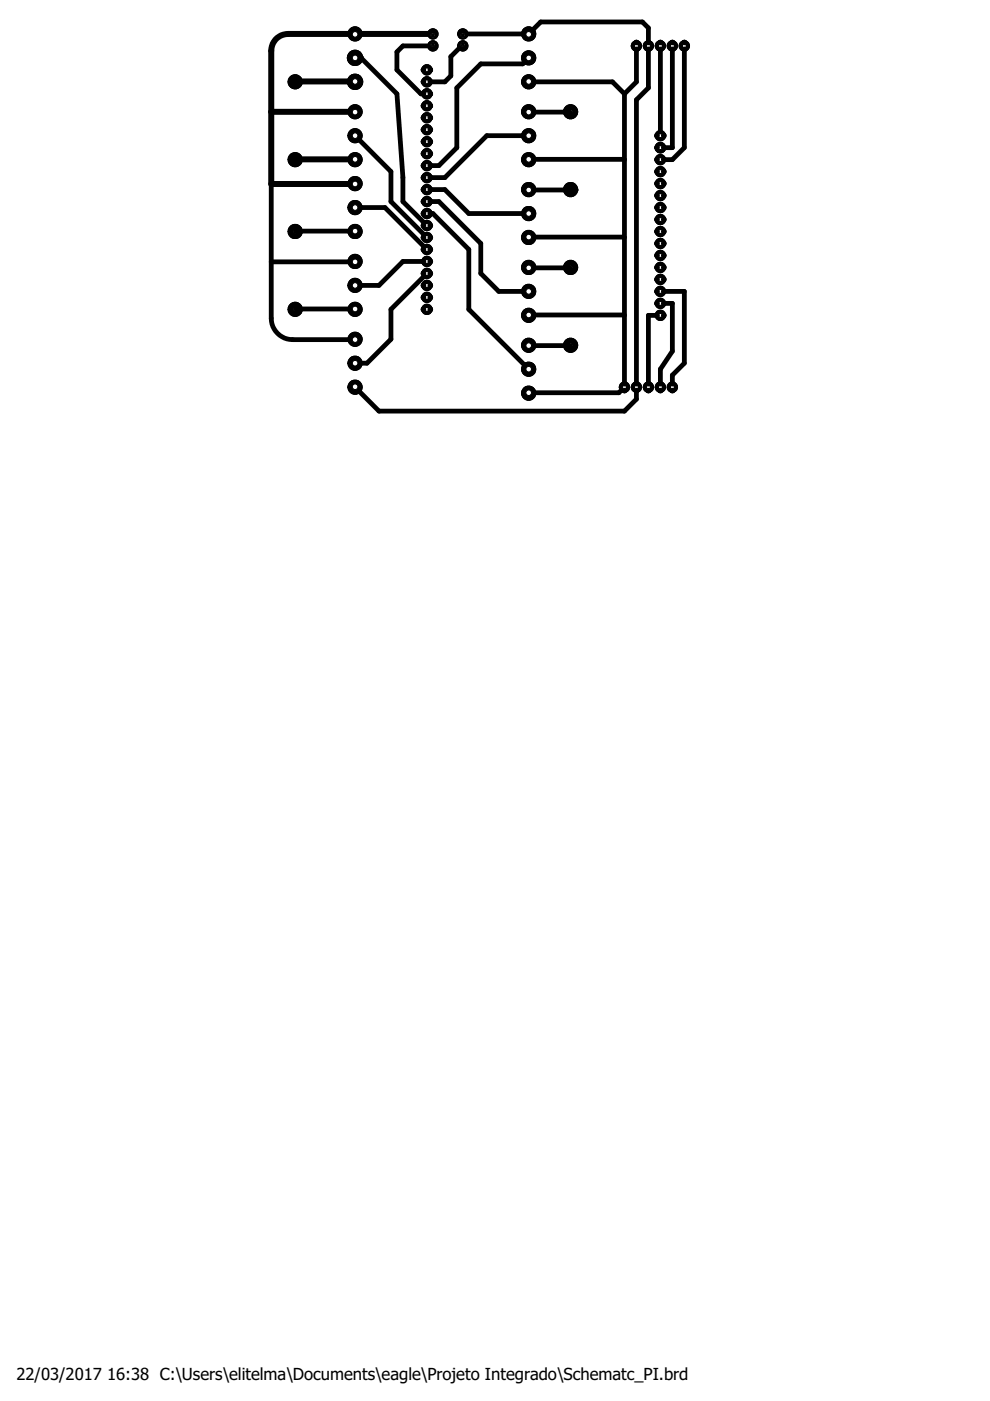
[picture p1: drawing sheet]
<svg xmlns="http://www.w3.org/2000/svg" width="210mm" height="297mm" viewBox="0 0 210 297" stroke-linecap="round" stroke-linejoin="round" font-family="sans-serif">
<defs><g id="words">
<g font-size="3.5">
<text x="3.5" y="292.5">22/03/2017</text>
<text x="22.7" y="292.5">16:38 C:\Users\elitelma\Documents\eagle\Projeto Integrado\Schematc_PI.brd</text>
</g>
</g></defs>
<g fill="none" stroke="#000" stroke-width="1">
<path d="M76.5 12.3l7.7 7.6 1.2 17.8v5l5.1 5.1M91.8 9.7h-6.4l-1.2 1.3v3.8l5 5.1h1.3M98.1 7.2h14l2.5-2.5h21.6l1.3 1.2v12.7l-2.6 2.6v63.4l-2.5 2.6h-52.1l-5-5.1M98.1 9.5l-2.5 2.5v4.1l-1.3 1.3h-3.8M112.1 12.3l-1.3 1.2h-8.9l-5 5.1v12.7l-3.9 3.8h-2.5M112.2 17.4h17.7l2.5 2.5M132.4 19.9v62.2l-1.2 1.2h-19.1M134.9 9.7v7.7l-2.5 2.5M140 9.7v19.1M142.6 9.7v21.6h-2.6M145.1 9.7v21.6l-2.5 2.5h-2.6M57.5 39v28.5a4.6 4.6 0 0 0 4.5 4.5h13.3"/>
<path d="M75.3 28.8l7.6 7.6v6.3l7.6 7.7M112.1 28.8h-8.9l-8.9 8.9h-3.8M112.1 23.8h8.8M112.1 33.8h20.2M57.5 55.5h17.8M62.7 49h12.6M75.3 44h6.3l8.9 8.9M90.5 45.3h1.3l7.6 7.6v12.7l12.7 12.7M90.5 40.2h3.8l5.1 5.1h12.7M90.5 42.7h2.5l8.9 8.9v6.4l3.8 3.8h6.4M90.5 58l-7.6 7.6v6.3l-5.1 5.1h-2.5M90.5 55.4h-5.1l-5.1 5.1h-5"/>
<path d="M112.1 40.3h10.1M112.1 56.8h8.8M112.1 50.3h20.2M62.7 65.5h12.6M112.1 73.3h8.8M112.1 66.8h20.2M140 61.8h5.1v15.2l-2.5 2.5v2.6M140 66.9h-2.5v15.2M140 64.3h2.6v10.2l-2.6 3.8v3.8"/>
</g>
<path d="M62.7 17.3h12.6M75.3 12.3h1.2M91.8 7.2h-30.7a3.6 3.6 0 0 0-3.6 3.6v28.2h17.8M57.5 23.7h17.8M62.7 33.8h12.6M89.9 45.3h1.3" fill="none" stroke="#000" stroke-width="1.3"/>
<g fill="none" stroke="#000" stroke-width=".42">
<path d="M62.7 17.3l-.1 .1M91.8 7.2l-16.5 .1M112.1 17.3l.1 .1M62.7 33.8h-.1M75.3 23.7v.1M121 23.7l-.1 .1M132.3 33.8h.1M62.7 49l-.1 .1M121 56.7l-.1 .1M122.2 40.2v.1M132.3 50.3l.1 .1M62.7 65.5l-.1 .1"/>
<path d="M121 73.2l-.1 .1M132.3 66.8l.1 .1M75.3 82v.1"/>
</g>
<g fill="#000" stroke="#000" stroke-width=".21">
<path d="M61.6 16.2a1.5 1.5 0 0 1 2.3 .4 1.5 1.5 0 0 1-.9 2.2 1.5 1.5 0 0 1-1.9-1.4h1a.49 .49 0 0 1 .7-.5 .49 .49 0 0 1 .1 .8 .49 .49 0 0 1-.8-.2v-.1h-1v-.5z" fill-rule="evenodd"/>
<path d="M74.2 11a1.64 1.64 0 0 1 2.5 .5 1.64 1.64 0 0 1-1 2.4 1.64 1.64 0 0 1-2.1-1.6h1.3a.37 .37 0 0 1 .5-.4 .37 .37 0 0 1 .1 .6 .37 .37 0 0 1-.6-.1l-1.3-.1 .1-.5z" fill-rule="evenodd"/>
<path d="M74.2 16.1a1.64 1.64 0 0 1 2.5 .5 1.64 1.64 0 0 1-1 2.3 1.64 1.64 0 0 1-2.1-1.5h1.3a.37 .37 0 0 1 .5-.4 .37 .37 0 0 1 .1 .6 .37 .37 0 0 1-.6-.1l-1.3-.1 .1-.5z" fill-rule="evenodd"/>
<path d="M74.3 6.1a1.51 1.51 0 0 1 2.3 .4 1.51 1.51 0 0 1-1 2.2 1.51 1.51 0 0 1-1.8-1.5h1a.5 .5 0 0 1 .7-.5 .5 .5 0 0 1 .1 .8 .5 .5 0 0 1-.8-.2v-.1h-1v-.4z" fill-rule="evenodd"/>
<path d="M89.6 19.2a1.11 1.11 0 0 1 1.8 0 1.11 1.11 0 0 1-.5 1.7 1.11 1.11 0 0 1-1.5-1h.6a.5 .5 0 0 1 .7-.5 .5 .5 0 0 1 .2 .9 .5 .5 0 0 1-.9-.3v-.1h-.6z" fill-rule="evenodd"/>
<path d="M89.6 16.7a1.11 1.11 0 0 1 1.8 0 1.11 1.11 0 0 1-.5 1.7 1.11 1.11 0 0 1-1.5-1h.6a.5 .5 0 0 1 .7-.5 .5 .5 0 0 1 .2 .8 .5 .5 0 0 1-.9-.2v-.1h-.6z" fill-rule="evenodd"/>
<path d="M89.6 14.2a1.11 1.11 0 0 1 1.8 0 1.11 1.11 0 0 1-.5 1.7 1.11 1.11 0 0 1-1.5-1.1h.6a.5 .5 0 0 1 .7-.4 .5 .5 0 0 1 .2 .8 .5 .5 0 0 1-.9-.2v-.2h-.6z" fill-rule="evenodd"/>
<path d="M90.9 9.1a1.11 1.11 0 0 1 1.8 0 1.11 1.11 0 0 1-.6 1.7 1.11 1.11 0 0 1-1.4-1.1h.6a.5 .5 0 0 1 .7-.4 .5 .5 0 0 1 .1 .8 .5 .5 0 0 1-.8-.2v-.2h-.6z" fill-rule="evenodd"/>
<path d="M90.9 6.5a1.11 1.11 0 0 1 1.8 0 1.11 1.11 0 0 1-.6 1.7 1.11 1.11 0 0 1-1.4-1h.6a.5 .5 0 0 1 .7-.5 .5 .5 0 0 1 .1 .9 .5 .5 0 0 1-.8-.3v-.1h-.6z" fill-rule="evenodd"/>
<path d="M97.2 6.5a1.1 1.1 0 0 1 1.8 0 1.1 1.1 0 0 1-.5 1.7 1.1 1.1 0 0 1-1.5-1h.6a.49 .49 0 0 1 .7-.5 .49 .49 0 0 1 .2 .8 .49 .49 0 0 1-.8-.2l-.1-.1h-.6z" fill-rule="evenodd"/>
<path d="M97.2 9.1a1.1 1.1 0 0 1 1.8 0 1.1 1.1 0 0 1-.5 1.7 1.1 1.1 0 0 1-1.5-1.1h.6a.49 .49 0 0 1 .7-.5 .49 .49 0 0 1 .2 .8 .49 .49 0 0 1-.8-.1l-.1-.2h-.6z" fill-rule="evenodd"/>
<path d="M111.1 6.1a1.51 1.51 0 0 1 2.3 .4 1.51 1.51 0 0 1-1 2.2 1.51 1.51 0 0 1-1.8-1.5h1a.5 .5 0 0 1 .7-.5 .5 .5 0 0 1 .1 .8 .5 .5 0 0 1-.8-.2v-.1h-1v-.4z" fill-rule="evenodd"/>
<path d="M111.1 11.1a1.51 1.51 0 0 1 2.3 .5 1.51 1.51 0 0 1-1 2.2 1.51 1.51 0 0 1-1.8-1.5h1a.5 .5 0 0 1 .7-.5 .5 .5 0 0 1 .1 .8 .5 .5 0 0 1-.8-.2v-.1h-1v-.4z" fill-rule="evenodd"/>
<path d="M111.1 16.2a1.51 1.51 0 0 1 2.3 .5 1.51 1.51 0 0 1-1 2.1 1.51 1.51 0 0 1-1.8-1.4h1a.5 .5 0 0 1 .7-.5 .5 .5 0 0 1 .1 .8 .5 .5 0 0 1-.8-.2v-.1h-1v-.5z" fill-rule="evenodd"/>
<path d="M134 9.1a1.1 1.1 0 0 1 1.8 0 1.1 1.1 0 0 1-.5 1.7 1.1 1.1 0 0 1-1.5-1.1h.6a.5 .5 0 0 1 .7-.5 .5 .5 0 0 1 .2 .8 .5 .5 0 0 1-.8-.1l-.1-.2h-.6z" fill-rule="evenodd"/>
<path d="M136.6 9.1a1.1 1.1 0 0 1 1.8 0 1.1 1.1 0 0 1-.6 1.7 1.1 1.1 0 0 1-1.4-1.1h.6a.49 .49 0 0 1 .6-.5 .49 .49 0 0 1 .2 .8 .49 .49 0 0 1-.8-.1v-.2h-.6z" fill-rule="evenodd"/>
<path d="M139.1 9.1a1.1 1.1 0 0 1 1.8 0 1.1 1.1 0 0 1-.5 1.7 1.1 1.1 0 0 1-1.5-1.1h.6a.5 .5 0 0 1 .7-.4 .5 .5 0 0 1 .1 .8 .5 .5 0 0 1-.8-.2v-.2h-.6z" fill-rule="evenodd"/>
<path d="M141.7 9.1a1.1 1.1 0 0 1 1.7 0 1.1 1.1 0 0 1-.5 1.7 1.1 1.1 0 0 1-1.4-1.1h.5a.5 .5 0 0 1 .8-.4 .5 .5 0 0 1 .1 .8 .5 .5 0 0 1-.8-.2l-.1-.2h-.5z" fill-rule="evenodd"/>
<path d="M144.2 9.1a1.1 1.1 0 0 1 1.8 0 1.1 1.1 0 0 1-.6 1.7 1.1 1.1 0 0 1-1.4-1.1h.6a.5 .5 0 0 1 .7-.4 .5 .5 0 0 1 .1 .8 .5 .5 0 0 1-.8-.2v-.2h-.6z" fill-rule="evenodd"/>
<path d="M61.6 32.7a1.5 1.5 0 0 1 2.3 .4 1.5 1.5 0 0 1-.9 2.2 1.5 1.5 0 0 1-1.9-1.5h1a.49 .49 0 0 1 .7-.4 .49 .49 0 0 1 .1 .8 .49 .49 0 0 1-.8-.2v-.2h-1v-.4z" fill-rule="evenodd"/>
<path d="M74.3 37.8a1.51 1.51 0 0 1 2.3 .4 1.51 1.51 0 0 1-1 2.2 1.51 1.51 0 0 1-1.8-1.5h1a.5 .5 0 0 1 .7-.4 .5 .5 0 0 1 .1 .8 .5 .5 0 0 1-.8-.2v-.2h-1v-.4z" fill-rule="evenodd"/>
<path d="M74.3 32.7a1.51 1.51 0 0 1 2.3 .5 1.51 1.51 0 0 1-1 2.1 1.51 1.51 0 0 1-1.8-1.5h1a.5 .5 0 0 1 .7-.4 .5 .5 0 0 1 .1 .8 .5 .5 0 0 1-.8-.2v-.2h-1v-.4z" fill-rule="evenodd"/>
<path d="M74.3 27.6a1.51 1.51 0 0 1 2.3 .5 1.51 1.51 0 0 1-1 2.2 1.51 1.51 0 0 1-1.8-1.5h1a.5 .5 0 0 1 .7-.5 .5 .5 0 0 1 .1 .8 .5 .5 0 0 1-.8-.2v-.1h-1v-.5z" fill-rule="evenodd"/>
<path d="M74.3 22.6a1.51 1.51 0 0 1 2.3 .4 1.51 1.51 0 0 1-1 2.2 1.51 1.51 0 0 1-1.8-1.5h1a.5 .5 0 0 1 .7-.5 .5 .5 0 0 1 .1 .9 .5 .5 0 0 1-.8-.3v-.1h-1v-.4z" fill-rule="evenodd"/>
<path d="M89.6 26.9a1.1 1.1 0 0 1 1.8 0 1.1 1.1 0 0 1-.6 1.7 1.1 1.1 0 0 1-1.4-1.1h.6a.5 .5 0 0 1 .7-.4 .5 .5 0 0 1 .1 .8 .5 .5 0 0 1-.8-.2v-.2h-.6z" fill-rule="evenodd"/>
<path d="M89.6 29.4a1.1 1.1 0 0 1 1.8 0 1.1 1.1 0 0 1-.6 1.7 1.1 1.1 0 0 1-1.4-1.1h.6a.5 .5 0 0 1 .7-.4 .5 .5 0 0 1 .1 .8 .5 .5 0 0 1-.8-.2v-.2h-.6z" fill-rule="evenodd"/>
<path d="M89.6 31.9a1.1 1.1 0 0 1 1.8 0 1.1 1.1 0 0 1-.6 1.7 1.1 1.1 0 0 1-1.4-1h.6a.5 .5 0 0 1 .7-.5 .5 .5 0 0 1 .1 .9 .5 .5 0 0 1-.8-.3v-.1h-.6z" fill-rule="evenodd"/>
<path d="M89.9 34.2a1.1 1.1 0 0 1 1.6 .5 1.1 1.1 0 0 1-.8 1.5 1.1 1.1 0 0 1-1.3-1.1h.6a.5 .5 0 0 1 .7-.4 .5 .5 0 0 1 .1 .8 .5 .5 0 0 1-.8-.2v-.2h-.6l.2-.6z" fill-rule="evenodd"/>
<path d="M89.9 36.8a1.1 1.1 0 0 1 1.6 .4 1.1 1.1 0 0 1-.8 1.6 1.1 1.1 0 0 1-1.3-1.1h.6a.5 .5 0 0 1 .7-.5 .5 .5 0 0 1 .1 .8 .5 .5 0 0 1-.8-.2v-.1h-.6l.2-.7z" fill-rule="evenodd"/>
<path d="M89.6 24.3a1.11 1.11 0 0 1 1.8 0 1.11 1.11 0 0 1-.6 1.7 1.11 1.11 0 0 1-1.4-1h.6a.5 .5 0 0 1 .7-.5 .5 .5 0 0 1 .1 .9 .5 .5 0 0 1-.8-.3v-.1h-.6z" fill-rule="evenodd"/>
<path d="M89.6 21.8a1.11 1.11 0 0 1 1.8 0 1.11 1.11 0 0 1-.5 1.7 1.11 1.11 0 0 1-1.5-1.1h.6a.5 .5 0 0 1 .7-.4 .5 .5 0 0 1 .2 .8 .5 .5 0 0 1-.9-.2v-.2h-.6z" fill-rule="evenodd"/>
<path d="M111.1 22.6a1.51 1.51 0 0 1 2.3 .4 1.51 1.51 0 0 1-1 2.2 1.51 1.51 0 0 1-1.8-1.5h1a.5 .5 0 0 1 .7-.5 .5 .5 0 0 1 .1 .9 .5 .5 0 0 1-.8-.3v-.1h-1v-.4z" fill-rule="evenodd"/>
<path d="M111.1 27.6a1.51 1.51 0 0 1 2.3 .5 1.51 1.51 0 0 1-1 2.2 1.51 1.51 0 0 1-1.8-1.5h1a.5 .5 0 0 1 .7-.5 .5 .5 0 0 1 .1 .8 .5 .5 0 0 1-.8-.2v-.1h-1v-.5z" fill-rule="evenodd"/>
<path d="M111.1 32.7a1.51 1.51 0 0 1 2.3 .5 1.51 1.51 0 0 1-1 2.1 1.51 1.51 0 0 1-1.8-1.5h1a.5 .5 0 0 1 .7-.4 .5 .5 0 0 1 .1 .8 .5 .5 0 0 1-.8-.2v-.2h-1v-.4z" fill-rule="evenodd"/>
<path d="M120 22.6a1.51 1.51 0 0 1 2.3 .4 1.51 1.51 0 0 1-1 2.2 1.51 1.51 0 0 1-1.8-1.5h1a.5 .5 0 0 1 .7-.5 .5 .5 0 0 1 .1 .9 .5 .5 0 0 1-.8-.3v-.1h-1v-.4z" fill-rule="evenodd"/>
<path d="M139.4 38a1.1 1.1 0 0 1 1.6 .5 1.1 1.1 0 0 1-.8 1.5 1.1 1.1 0 0 1-1.3-1.1h.6a.5 .5 0 0 1 .7-.4 .5 .5 0 0 1 .1 .8 .5 .5 0 0 1-.8-.2v-.2h-.6z" fill-rule="evenodd"/>
<path d="M139.4 35.5a1.1 1.1 0 0 1 1.6 .4 1.1 1.1 0 0 1-.8 1.5 1.1 1.1 0 0 1-1.3-1h.6a.5 .5 0 0 1 .7-.4 .5 .5 0 0 1 .1 .8 .5 .5 0 0 1-.8-.2v-.2h-.6z" fill-rule="evenodd"/>
<path d="M139.4 33a1.1 1.1 0 0 1 1.6 .4 1.1 1.1 0 0 1-.8 1.5 1.1 1.1 0 0 1-1.3-1.1h.6a.5 .5 0 0 1 .7-.4 .5 .5 0 0 1 .1 .9 .5 .5 0 0 1-.8-.3v-.2h-.6z" fill-rule="evenodd"/>
<path d="M139.4 30.4a1.1 1.1 0 0 1 1.6 .4 1.1 1.1 0 0 1-.8 1.6 1.1 1.1 0 0 1-1.3-1.1h.6a.5 .5 0 0 1 .7-.4 .5 .5 0 0 1 .1 .8 .5 .5 0 0 1-.8-.2v-.2h-.6z" fill-rule="evenodd"/>
<path d="M139.4 30.4a1.1 1.1 0 0 1 1.6 .4 1.1 1.1 0 0 1-.8 1.6 1.1 1.1 0 0 1-1.3-1.1h.6a.5 .5 0 0 1 .7-.4 .5 .5 0 0 1 .1 .8 .5 .5 0 0 1-.8-.2v-.2h-.6z" fill-rule="evenodd"/>
<path d="M139.4 27.9a1.1 1.1 0 0 1 1.6 .4 1.1 1.1 0 0 1-.8 1.5 1.1 1.1 0 0 1-1.3-1h.6a.5 .5 0 0 1 .7-.5 .5 .5 0 0 1 .1 .9 .5 .5 0 0 1-.8-.3v-.1h-.6z" fill-rule="evenodd"/>
<path d="M61.6 47.9a1.5 1.5 0 0 1 2.3 .5 1.5 1.5 0 0 1-.9 2.1 1.5 1.5 0 0 1-1.9-1.4h1a.49 .49 0 0 1 .7-.5 .49 .49 0 0 1 .1 .8 .49 .49 0 0 1-.8-.2v-.1h-1v-.4z" fill-rule="evenodd"/>
<path d="M74.3 54.3a1.51 1.51 0 0 1 2.3 .5 1.51 1.51 0 0 1-1 2.1 1.51 1.51 0 0 1-1.8-1.5h1a.5 .5 0 0 1 .7-.4 .5 .5 0 0 1 .1 .8 .5 .5 0 0 1-.8-.2v-.2h-1v-.4z" fill-rule="evenodd"/>
<path d="M74.3 47.9a1.51 1.51 0 0 1 2.3 .5 1.51 1.51 0 0 1-1 2.2 1.51 1.51 0 0 1-1.8-1.5h1a.5 .5 0 0 1 .7-.5 .5 .5 0 0 1 .1 .8 .5 .5 0 0 1-.8-.2v-.1h-1v-.4z" fill-rule="evenodd"/>
<path d="M74.3 42.9a1.51 1.51 0 0 1 2.3 .4 1.51 1.51 0 0 1-1 2.2 1.51 1.51 0 0 1-1.8-1.5h1a.5 .5 0 0 1 .7-.4 .5 .5 0 0 1 .1 .8 .5 .5 0 0 1-.8-.2v-.2h-1v-.4z" fill-rule="evenodd"/>
<path d="M89.6 39.6a1.1 1.1 0 0 1 1.8 0 1.1 1.1 0 0 1-.6 1.7 1.1 1.1 0 0 1-1.4-1.1h.6a.5 .5 0 0 1 .7-.5 .5 .5 0 0 1 .1 .9 .5 .5 0 0 1-.8-.3v-.1h-.6z" fill-rule="evenodd"/>
<path d="M89.6 42.1a1.1 1.1 0 0 1 1.8 0 1.1 1.1 0 0 1-.6 1.7 1.1 1.1 0 0 1-1.4-1.1h.6a.5 .5 0 0 1 .7-.4 .5 .5 0 0 1 .1 .8 .5 .5 0 0 1-.8-.2v-.2h-.6z" fill-rule="evenodd"/>
<path d="M89.6 44.6a1.11 1.11 0 0 1 1.8 0 1.11 1.11 0 0 1-.5 1.7 1.11 1.11 0 0 1-1.5-1h.6a.5 .5 0 0 1 .7-.5 .5 .5 0 0 1 .1 .9 .5 .5 0 0 1-.8-.3v-.1h-.6z" fill-rule="evenodd"/>
<path d="M89.6 47.2a1.11 1.11 0 0 1 1.8 0 1.11 1.11 0 0 1-.5 1.7 1.11 1.11 0 0 1-1.5-1.1h.6a.5 .5 0 0 1 .7-.4 .5 .5 0 0 1 .1 .8 .5 .5 0 0 1-.8-.2v-.2h-.6z" fill-rule="evenodd"/>
<path d="M89.6 49.7a1.11 1.11 0 0 1 1.8 0 1.11 1.11 0 0 1-.5 1.7 1.11 1.11 0 0 1-1.5-1h.6a.5 .5 0 0 1 .7-.5 .5 .5 0 0 1 .1 .8 .5 .5 0 0 1-.8-.2v-.1h-.6z" fill-rule="evenodd"/>
<path d="M89.6 52.2a1.11 1.11 0 0 1 1.8 0 1.11 1.11 0 0 1-.5 1.7 1.11 1.11 0 0 1-1.5-1h.6a.5 .5 0 0 1 .7-.5 .5 .5 0 0 1 .1 .9 .5 .5 0 0 1-.8-.3v-.1h-.6z" fill-rule="evenodd"/>
<path d="M89.6 54.8a1.11 1.11 0 0 1 1.8 0 1.11 1.11 0 0 1-.5 1.7 1.11 1.11 0 0 1-1.5-1.1h.6a.5 .5 0 0 1 .7-.4 .5 .5 0 0 1 .2 .8 .5 .5 0 0 1-.9-.2v-.2h-.6z" fill-rule="evenodd"/>
<path d="M89.6 57.3a1.11 1.11 0 0 1 1.8 0 1.11 1.11 0 0 1-.5 1.7 1.11 1.11 0 0 1-1.5-1h.6a.5 .5 0 0 1 .7-.5 .5 .5 0 0 1 .2 .9 .5 .5 0 0 1-.9-.3v-.1h-.6z" fill-rule="evenodd"/>
<path d="M111.1 39.1a1.51 1.51 0 0 1 2.3 .4 1.51 1.51 0 0 1-1 2.2 1.51 1.51 0 0 1-1.8-1.5h1a.5 .5 0 0 1 .7-.4 .5 .5 0 0 1 .1 .8 .5 .5 0 0 1-.8-.3v-.1h-1v-.4z" fill-rule="evenodd"/>
<path d="M111.1 44.1a1.51 1.51 0 0 1 2.3 .5 1.51 1.51 0 0 1-1 2.2 1.51 1.51 0 0 1-1.8-1.5h1a.5 .5 0 0 1 .7-.5 .5 .5 0 0 1 .1 .9 .5 .5 0 0 1-.8-.3v-.1h-1v-.4z" fill-rule="evenodd"/>
<path d="M111.1 49.2a1.51 1.51 0 0 1 2.3 .5 1.51 1.51 0 0 1-1 2.1 1.51 1.51 0 0 1-1.8-1.4h1a.5 .5 0 0 1 .7-.5 .5 .5 0 0 1 .1 .8 .5 .5 0 0 1-.8-.2v-.1h-1v-.5z" fill-rule="evenodd"/>
<path d="M111.1 55.6a1.51 1.51 0 0 1 2.3 .4 1.51 1.51 0 0 1-1 2.2 1.51 1.51 0 0 1-1.8-1.5h1a.5 .5 0 0 1 .7-.5 .5 .5 0 0 1 .1 .9 .5 .5 0 0 1-.8-.3v-.1h-1v-.4z" fill-rule="evenodd"/>
<path d="M120 39.1a1.51 1.51 0 0 1 2.3 .4 1.51 1.51 0 0 1-1 2.2 1.51 1.51 0 0 1-1.8-1.5h1a.5 .5 0 0 1 .7-.4 .5 .5 0 0 1 .1 .8 .5 .5 0 0 1-.8-.3v-.1h-1v-.4z" fill-rule="evenodd"/>
<path d="M120 55.6a1.51 1.51 0 0 1 2.3 .4 1.51 1.51 0 0 1-1 2.2 1.51 1.51 0 0 1-1.8-1.5h1a.5 .5 0 0 1 .7-.5 .5 .5 0 0 1 .1 .9 .5 .5 0 0 1-.8-.3v-.1h-1v-.4z" fill-rule="evenodd"/>
<path d="M139.1 58.6a1.1 1.1 0 0 1 1.8 0 1.1 1.1 0 0 1-.5 1.7 1.1 1.1 0 0 1-1.5-1.1h.6a.5 .5 0 0 1 .7-.4 .5 .5 0 0 1 .1 .8 .5 .5 0 0 1-.8-.2v-.2h-.6z" fill-rule="evenodd"/>
<path d="M139.1 56a1.1 1.1 0 0 1 1.8 .1 1.1 1.1 0 0 1-.5 1.6 1.1 1.1 0 0 1-1.5-1h.6a.5 .5 0 0 1 .7-.4 .5 .5 0 0 1 .1 .8 .5 .5 0 0 1-.8-.2v-.2h-.6z" fill-rule="evenodd"/>
<path d="M139.1 53.5a1.1 1.1 0 0 1 1.8 0 1.1 1.1 0 0 1-.5 1.7 1.1 1.1 0 0 1-1.5-1h.6a.5 .5 0 0 1 .7-.5 .5 .5 0 0 1 .1 .8 .5 .5 0 0 1-.8-.2v-.1h-.6z" fill-rule="evenodd"/>
<path d="M139.1 51a1.1 1.1 0 0 1 1.8 0 1.1 1.1 0 0 1-.5 1.7 1.1 1.1 0 0 1-1.5-1.1h.6a.5 .5 0 0 1 .7-.4 .5 .5 0 0 1 .1 .8 .5 .5 0 0 1-.8-.2v-.2h-.6z" fill-rule="evenodd"/>
<path d="M139.1 48.4a1.1 1.1 0 0 1 1.8 0 1.1 1.1 0 0 1-.5 1.7 1.1 1.1 0 0 1-1.5-1h.6a.5 .5 0 0 1 .7-.5 .5 .5 0 0 1 .1 .9 .5 .5 0 0 1-.8-.3v-.1h-.6z" fill-rule="evenodd"/>
<path d="M139.1 45.9a1.1 1.1 0 0 1 1.8 0 1.1 1.1 0 0 1-.5 1.7 1.1 1.1 0 0 1-1.5-1.1h.6a.5 .5 0 0 1 .7-.4 .5 .5 0 0 1 .1 .8 .5 .5 0 0 1-.8-.2v-.2h-.6z" fill-rule="evenodd"/>
<path d="M139.4 43.1a1.1 1.1 0 0 1 1.6 .4 1.1 1.1 0 0 1-.8 1.6 1.1 1.1 0 0 1-1.3-1.1h.6a.5 .5 0 0 1 .7-.4 .5 .5 0 0 1 .1 .8 .5 .5 0 0 1-.8-.2v-.2h-.6z" fill-rule="evenodd"/>
<path d="M139.4 40.6a1.1 1.1 0 0 1 1.6 .4 1.1 1.1 0 0 1-.8 1.5 1.1 1.1 0 0 1-1.3-1h.6a.5 .5 0 0 1 .7-.5 .5 .5 0 0 1 .1 .8 .5 .5 0 0 1-.8-.2v-.1h-.6z" fill-rule="evenodd"/>
<path d="M61.6 64.5a1.5 1.5 0 0 1 2.3 .4 1.5 1.5 0 0 1-.9 2.1 1.5 1.5 0 0 1-1.9-1.4h1a.49 .49 0 0 1 .7-.5 .49 .49 0 0 1 .1 .8 .49 .49 0 0 1-.8-.2v-.1h-1v-.4z" fill-rule="evenodd"/>
<path d="M74.3 75.9a1.51 1.51 0 0 1 2.3 .4 1.51 1.51 0 0 1-1 2.2 1.51 1.51 0 0 1-1.8-1.5h1a.5 .5 0 0 1 .7-.4 .5 .5 0 0 1 .1 .8 .5 .5 0 0 1-.8-.2v-.2h-1v-.4z" fill-rule="evenodd"/>
<path d="M74.3 70.8a1.51 1.51 0 0 1 2.3 .5 1.51 1.51 0 0 1-1 2.1 1.51 1.51 0 0 1-1.8-1.5h1a.5 .5 0 0 1 .7-.4 .5 .5 0 0 1 .1 .8 .5 .5 0 0 1-.8-.2v-.2h-1v-.4z" fill-rule="evenodd"/>
<path d="M74.3 64.5a1.51 1.51 0 0 1 2.3 .4 1.51 1.51 0 0 1-1 2.2 1.51 1.51 0 0 1-1.8-1.5h1a.5 .5 0 0 1 .7-.5 .5 .5 0 0 1 .1 .8 .5 .5 0 0 1-.8-.2v-.1h-1v-.4z" fill-rule="evenodd"/>
<path d="M74.3 59.4a1.51 1.51 0 0 1 2.3 .4 1.51 1.51 0 0 1-1 2.2 1.51 1.51 0 0 1-1.8-1.5h1a.5 .5 0 0 1 .7-.5 .5 .5 0 0 1 .1 .9 .5 .5 0 0 1-.8-.3v-.1h-1v-.4z" fill-rule="evenodd"/>
<path d="M89.6 59.9a1.11 1.11 0 0 1 1.8 0 1.11 1.11 0 0 1-.5 1.7 1.11 1.11 0 0 1-1.5-1.1h.6a.5 .5 0 0 1 .7-.4 .5 .5 0 0 1 .2 .8 .5 .5 0 0 1-.9-.2v-.2h-.6z" fill-rule="evenodd"/>
<path d="M89.6 62.4a1.11 1.11 0 0 1 1.8 0 1.11 1.11 0 0 1-.5 1.7 1.11 1.11 0 0 1-1.5-1h.6a.5 .5 0 0 1 .7-.5 .5 .5 0 0 1 .2 .8 .5 .5 0 0 1-.9-.2v-.1h-.6z" fill-rule="evenodd"/>
<path d="M89.6 64.9a1.11 1.11 0 0 1 1.8 0 1.11 1.11 0 0 1-.5 1.7 1.11 1.11 0 0 1-1.5-1h.6a.5 .5 0 0 1 .7-.5 .5 .5 0 0 1 .2 .9 .5 .5 0 0 1-.9-.3v-.1h-.6z" fill-rule="evenodd"/>
<path d="M111.1 60.6a1.51 1.51 0 0 1 2.3 .5 1.51 1.51 0 0 1-1 2.2 1.51 1.51 0 0 1-1.8-1.5h1a.5 .5 0 0 1 .7-.5 .5 .5 0 0 1 .1 .8 .5 .5 0 0 1-.8-.2v-.1h-1v-.4z" fill-rule="evenodd"/>
<path d="M111.1 65.7a1.51 1.51 0 0 1 2.3 .5 1.51 1.51 0 0 1-1 2.1 1.51 1.51 0 0 1-1.8-1.4h1a.5 .5 0 0 1 .7-.5 .5 .5 0 0 1 .1 .8 .5 .5 0 0 1-.8-.2v-.1h-1v-.5z" fill-rule="evenodd"/>
<path d="M111.1 72.1a1.51 1.51 0 0 1 2.3 .4 1.51 1.51 0 0 1-1 2.2 1.51 1.51 0 0 1-1.8-1.5h1a.5 .5 0 0 1 .7-.5 .5 .5 0 0 1 .1 .9 .5 .5 0 0 1-.8-.3v-.1h-1v-.4z" fill-rule="evenodd"/>
<path d="M111.1 77.1a1.51 1.51 0 0 1 2.3 .5 1.51 1.51 0 0 1-1 2.2 1.51 1.51 0 0 1-1.8-1.5h1a.5 .5 0 0 1 .7-.5 .5 .5 0 0 1 .1 .9 .5 .5 0 0 1-.8-.3v-.1h-1v-.4z" fill-rule="evenodd"/>
<path d="M120 72.1a1.51 1.51 0 0 1 2.3 .4 1.51 1.51 0 0 1-1 2.2 1.51 1.51 0 0 1-1.8-1.5h1a.5 .5 0 0 1 .7-.5 .5 .5 0 0 1 .1 .9 .5 .5 0 0 1-.8-.3v-.1h-1v-.4z" fill-rule="evenodd"/>
<path d="M139.4 66a1.1 1.1 0 0 1 1.6 .4 1.1 1.1 0 0 1-.7 1.5 1.1 1.1 0 0 1-1.4-1h.6a.5 .5 0 0 1 .7-.5 .5 .5 0 0 1 .1 .8 .5 .5 0 0 1-.8-.2v-.1h-.6z" fill-rule="evenodd"/>
<path d="M139.1 63.7a1.1 1.1 0 0 1 1.8 0 1.1 1.1 0 0 1-.5 1.7 1.1 1.1 0 0 1-1.5-1.1h.6a.5 .5 0 0 1 .7-.4 .5 .5 0 0 1 .1 .8 .5 .5 0 0 1-.8-.2v-.2h-.6z" fill-rule="evenodd"/>
<path d="M139.1 61.1a1.1 1.1 0 0 1 1.8 0 1.1 1.1 0 0 1-.5 1.7 1.1 1.1 0 0 1-1.5-1h.6a.5 .5 0 0 1 .7-.5 .5 .5 0 0 1 .1 .9 .5 .5 0 0 1-.8-.3v-.1h-.6z" fill-rule="evenodd"/>
<path d="M74.3 80.9a1.51 1.51 0 0 1 2.3 .5 1.51 1.51 0 0 1-1 2.2 1.51 1.51 0 0 1-1.8-1.5h1a.5 .5 0 0 1 .7-.5 .5 .5 0 0 1 .1 .9 .5 .5 0 0 1-.8-.3v-.1h-1v-.4z" fill-rule="evenodd"/>
<path d="M111.1 82.2a1.51 1.51 0 0 1 2.3 .5 1.51 1.51 0 0 1-1 2.1 1.51 1.51 0 0 1-1.8-1.4h1a.5 .5 0 0 1 .7-.5 .5 .5 0 0 1 .1 .8 .5 .5 0 0 1-.8-.2v-.1h-1v-.5z" fill-rule="evenodd"/>
<path d="M131.5 81.4a1.1 1.1 0 0 1 1.8 .1 1.1 1.1 0 0 1-.6 1.7 1.1 1.1 0 0 1-1.4-1.1h.6a.5 .5 0 0 1 .7-.5 .5 .5 0 0 1 .1 .9 .5 .5 0 0 1-.8-.3v-.1h-.6z" fill-rule="evenodd"/>
<path d="M134 81.4a1.09 1.09 0 0 1 1.8 .1 1.09 1.09 0 0 1-.5 1.6 1.09 1.09 0 0 1-1.5-1h.6a.5 .5 0 0 1 .7-.6 .5 .5 0 0 1 .2 .9 .5 .5 0 0 1-.8-.2l-.1-.1h-.6z" fill-rule="evenodd"/>
<path d="M136.8 81.2a1.1 1.1 0 0 1 1.7 .4 1.1 1.1 0 0 1-.8 1.5 1.1 1.1 0 0 1-1.3-1h.6a.49 .49 0 0 1 .6-.5 .49 .49 0 0 1 .2 .7 .49 .49 0 0 1-.8-.1v-.1h-.6z" fill-rule="evenodd"/>
<path d="M139.4 81.2a1.1 1.1 0 0 1 1.6 .4 1.1 1.1 0 0 1-.8 1.5 1.1 1.1 0 0 1-1.3-1h.6a.5 .5 0 0 1 .7-.5 .5 .5 0 0 1 .1 .9 .5 .5 0 0 1-.8-.3v-.1h-.6z" fill-rule="evenodd"/>
<path d="M141.9 81.2a1.1 1.1 0 0 1 1.7 .4 1.1 1.1 0 0 1-.8 1.5 1.1 1.1 0 0 1-1.3-1h.5a.5 .5 0 0 1 .8-.5 .5 .5 0 0 1 .1 .9 .5 .5 0 0 1-.8-.3l-.1-.1h-.5v-.4z" fill-rule="evenodd"/>
</g>
<circle cx="90.5" cy="45.3" r=".4" fill="#fff" stroke="#000" stroke-width=".21"/>
<path d="M89.9 42.7h1.3" fill="none" stroke="#000" stroke-width="1.3"/>
<circle cx="90.5" cy="42.7" r=".4" fill="#fff" stroke="#000" stroke-width=".21"/>
<path d="M89.9 40.2h1.3" fill="none" stroke="#000" stroke-width="1.3"/>
<circle cx="90.5" cy="40.2" r=".4" fill="#fff" stroke="#000" stroke-width=".21"/>
<path d="M89.9 37.7h1.3" fill="none" stroke="#000" stroke-width="1.3"/>
<circle cx="90.5" cy="37.7" r=".4" fill="#fff" stroke="#000" stroke-width=".21"/>
<path d="M89.9 35.1h1.3" fill="none" stroke="#000" stroke-width="1.3"/>
<circle cx="90.5" cy="35.1" r=".4" fill="#fff" stroke="#000" stroke-width=".21"/>
<path d="M89.9 32.6h1.3" fill="none" stroke="#000" stroke-width="1.3"/>
<circle cx="90.5" cy="32.6" r=".4" fill="#fff" stroke="#000" stroke-width=".21"/>
<path d="M89.9 30h1.3" fill="none" stroke="#000" stroke-width="1.3"/>
<circle cx="90.5" cy="30" r=".4" fill="#fff" stroke="#000" stroke-width=".21"/>
<path d="M89.9 27.5h1.3" fill="none" stroke="#000" stroke-width="1.3"/>
<circle cx="90.5" cy="27.5" r=".4" fill="#fff" stroke="#000" stroke-width=".21"/>
<path d="M139.4 49.1h1.3" fill="none" stroke="#000" stroke-width="1.3"/>
<circle cx="140" cy="49.1" r=".4" fill="#fff" stroke="#000" stroke-width=".21"/>
<path d="M139.4 51.6h1.3" fill="none" stroke="#000" stroke-width="1.3"/>
<circle cx="140" cy="51.6" r=".4" fill="#fff" stroke="#000" stroke-width=".21"/>
<path d="M139.4 54.2h1.3" fill="none" stroke="#000" stroke-width="1.3"/>
<circle cx="140" cy="54.2" r=".4" fill="#fff" stroke="#000" stroke-width=".21"/>
<path d="M139.4 56.7h1.3" fill="none" stroke="#000" stroke-width="1.3"/>
<circle cx="140" cy="56.7" r=".4" fill="#fff" stroke="#000" stroke-width=".21"/>
<path d="M139.4 59.2h1.3" fill="none" stroke="#000" stroke-width="1.3"/>
<circle cx="140" cy="59.2" r=".4" fill="#fff" stroke="#000" stroke-width=".21"/>
<path d="M139.4 61.8h1.3" fill="none" stroke="#000" stroke-width="1.3"/>
<circle cx="140" cy="61.8" r=".4" fill="#fff" stroke="#000" stroke-width=".21"/>
<path d="M139.4 64.3h1.3" fill="none" stroke="#000" stroke-width="1.3"/>
<circle cx="140" cy="64.3" r=".4" fill="#fff" stroke="#000" stroke-width=".21"/>
<path d="M139.4 66.9h1.3" fill="none" stroke="#000" stroke-width="1.3"/>
<circle cx="140" cy="66.9" r=".4" fill="#fff" stroke="#000" stroke-width=".21"/>
<path d="M145.1 9.1v1.3" fill="none" stroke="#000" stroke-width="1.3"/>
<circle cx="145.1" cy="9.7" r=".4" fill="#fff" stroke="#000" stroke-width=".21"/>
<path d="M142.6 9.1v1.3" fill="none" stroke="#000" stroke-width="1.3"/>
<circle cx="142.6" cy="9.7" r=".4" fill="#fff" stroke="#000" stroke-width=".21"/>
<path d="M140 9.1v1.3" fill="none" stroke="#000" stroke-width="1.3"/>
<circle cx="140" cy="9.7" r=".4" fill="#fff" stroke="#000" stroke-width=".21"/>
<path d="M137.5 9.1v1.3" fill="none" stroke="#000" stroke-width="1.3"/>
<circle cx="137.5" cy="9.7" r=".4" fill="#fff" stroke="#000" stroke-width=".21"/>
<path d="M134.9 9.1v1.3" fill="none" stroke="#000" stroke-width="1.3"/>
<circle cx="134.9" cy="9.7" r=".4" fill="#fff" stroke="#000" stroke-width=".21"/>
<path d="M132.4 81.4v1.3" fill="none" stroke="#000" stroke-width="1.3"/>
<circle cx="132.4" cy="82.1" r=".4" fill="#fff" stroke="#000" stroke-width=".21"/>
<path d="M134.9 81.4v1.3" fill="none" stroke="#000" stroke-width="1.3"/>
<circle cx="134.9" cy="82.1" r=".4" fill="#fff" stroke="#000" stroke-width=".21"/>
<path d="M137.5 81.4v1.3" fill="none" stroke="#000" stroke-width="1.3"/>
<circle cx="137.5" cy="82.1" r=".4" fill="#fff" stroke="#000" stroke-width=".21"/>
<path d="M140 81.4v1.3" fill="none" stroke="#000" stroke-width="1.3"/>
<circle cx="140" cy="82.1" r=".4" fill="#fff" stroke="#000" stroke-width=".21"/>
<path d="M142.6 81.4v1.3" fill="none" stroke="#000" stroke-width="1.3"/>
<circle cx="142.6" cy="82.1" r=".4" fill="#fff" stroke="#000" stroke-width=".21"/>
<circle cx="91.8" cy="9.5" r=".7" fill="#000" stroke="#000" stroke-width=".21"/>
<circle cx="91.8" cy="9.5" r=".44" fill="#fff" stroke="#000" stroke-width=".21"/>
<circle cx="91.8" cy="7.5" r=".7" fill="#000" stroke="#000" stroke-width=".21"/>
<circle cx="91.8" cy="7.5" r=".44" fill="#fff" stroke="#000" stroke-width=".21"/>
<circle cx="112.1" cy="83.3" r="1.1" fill="#000" stroke="#000" stroke-width=".21"/>
<circle cx="112.1" cy="83.3" r=".59" fill="#fff" stroke="#000" stroke-width=".21"/>
<circle cx="112.1" cy="78.3" r="1.1" fill="#000" stroke="#000" stroke-width=".21"/>
<circle cx="112.1" cy="78.3" r=".59" fill="#fff" stroke="#000" stroke-width=".21"/>
<circle cx="112.1" cy="73.3" r="1.1" fill="#000" stroke="#000" stroke-width=".21"/>
<circle cx="112.1" cy="73.3" r=".59" fill="#fff" stroke="#000" stroke-width=".21"/>
<circle cx="75.3" cy="7.3" r="1.1" fill="#000" stroke="#000" stroke-width=".21"/>
<circle cx="75.3" cy="7.3" r=".59" fill="#fff" stroke="#000" stroke-width=".21"/>
<circle cx="75.3" cy="12.3" r="1.1" fill="#000" stroke="#000" stroke-width=".21"/>
<circle cx="75.3" cy="12.3" r=".59" fill="#fff" stroke="#000" stroke-width=".21"/>
<circle cx="75.3" cy="17.3" r="1.1" fill="#000" stroke="#000" stroke-width=".21"/>
<circle cx="75.3" cy="17.3" r=".59" fill="#fff" stroke="#000" stroke-width=".21"/>
<circle cx="112.1" cy="66.8" r="1.1" fill="#000" stroke="#000" stroke-width=".21"/>
<circle cx="112.1" cy="66.8" r=".59" fill="#fff" stroke="#000" stroke-width=".21"/>
<circle cx="112.1" cy="61.8" r="1.1" fill="#000" stroke="#000" stroke-width=".21"/>
<circle cx="112.1" cy="61.8" r=".59" fill="#fff" stroke="#000" stroke-width=".21"/>
<circle cx="112.1" cy="56.8" r="1.1" fill="#000" stroke="#000" stroke-width=".21"/>
<circle cx="112.1" cy="56.8" r=".59" fill="#fff" stroke="#000" stroke-width=".21"/>
<circle cx="112.1" cy="50.3" r="1.1" fill="#000" stroke="#000" stroke-width=".21"/>
<circle cx="112.1" cy="50.3" r=".59" fill="#fff" stroke="#000" stroke-width=".21"/>
<circle cx="112.1" cy="45.3" r="1.1" fill="#000" stroke="#000" stroke-width=".21"/>
<circle cx="112.1" cy="45.3" r=".59" fill="#fff" stroke="#000" stroke-width=".21"/>
<circle cx="112.1" cy="40.3" r="1.1" fill="#000" stroke="#000" stroke-width=".21"/>
<circle cx="112.1" cy="40.3" r=".59" fill="#fff" stroke="#000" stroke-width=".21"/>
<circle cx="112.1" cy="33.8" r="1.1" fill="#000" stroke="#000" stroke-width=".21"/>
<circle cx="112.1" cy="33.8" r=".59" fill="#fff" stroke="#000" stroke-width=".21"/>
<circle cx="112.1" cy="28.8" r="1.1" fill="#000" stroke="#000" stroke-width=".21"/>
<circle cx="112.1" cy="28.8" r=".59" fill="#fff" stroke="#000" stroke-width=".21"/>
<circle cx="112.1" cy="23.8" r="1.1" fill="#000" stroke="#000" stroke-width=".21"/>
<circle cx="112.1" cy="23.8" r=".59" fill="#fff" stroke="#000" stroke-width=".21"/>
<circle cx="112.1" cy="17.3" r="1.1" fill="#000" stroke="#000" stroke-width=".21"/>
<circle cx="112.1" cy="17.3" r=".59" fill="#fff" stroke="#000" stroke-width=".21"/>
<circle cx="112.1" cy="12.3" r="1.1" fill="#000" stroke="#000" stroke-width=".21"/>
<circle cx="112.1" cy="12.3" r=".59" fill="#fff" stroke="#000" stroke-width=".21"/>
<circle cx="112.1" cy="7.3" r="1.1" fill="#000" stroke="#000" stroke-width=".21"/>
<circle cx="112.1" cy="7.3" r=".59" fill="#fff" stroke="#000" stroke-width=".21"/>
<circle cx="75.3" cy="72" r="1.1" fill="#000" stroke="#000" stroke-width=".21"/>
<circle cx="75.3" cy="72" r=".59" fill="#fff" stroke="#000" stroke-width=".21"/>
<circle cx="75.3" cy="77" r="1.1" fill="#000" stroke="#000" stroke-width=".21"/>
<circle cx="75.3" cy="77" r=".59" fill="#fff" stroke="#000" stroke-width=".21"/>
<circle cx="75.3" cy="82" r="1.1" fill="#000" stroke="#000" stroke-width=".21"/>
<circle cx="75.3" cy="82" r=".59" fill="#fff" stroke="#000" stroke-width=".21"/>
<circle cx="75.3" cy="55.5" r="1.1" fill="#000" stroke="#000" stroke-width=".21"/>
<circle cx="75.3" cy="55.5" r=".59" fill="#fff" stroke="#000" stroke-width=".21"/>
<circle cx="75.3" cy="60.5" r="1.1" fill="#000" stroke="#000" stroke-width=".21"/>
<circle cx="75.3" cy="60.5" r=".59" fill="#fff" stroke="#000" stroke-width=".21"/>
<circle cx="75.3" cy="65.5" r="1.1" fill="#000" stroke="#000" stroke-width=".21"/>
<circle cx="75.3" cy="65.5" r=".59" fill="#fff" stroke="#000" stroke-width=".21"/>
<circle cx="75.3" cy="39" r="1.1" fill="#000" stroke="#000" stroke-width=".21"/>
<circle cx="75.3" cy="39" r=".59" fill="#fff" stroke="#000" stroke-width=".21"/>
<circle cx="75.3" cy="44" r="1.1" fill="#000" stroke="#000" stroke-width=".21"/>
<circle cx="75.3" cy="44" r=".59" fill="#fff" stroke="#000" stroke-width=".21"/>
<circle cx="75.3" cy="49" r="1.1" fill="#000" stroke="#000" stroke-width=".21"/>
<circle cx="75.3" cy="49" r=".59" fill="#fff" stroke="#000" stroke-width=".21"/>
<circle cx="75.3" cy="23.8" r="1.1" fill="#000" stroke="#000" stroke-width=".21"/>
<circle cx="75.3" cy="23.8" r=".59" fill="#fff" stroke="#000" stroke-width=".21"/>
<circle cx="75.3" cy="28.8" r="1.1" fill="#000" stroke="#000" stroke-width=".21"/>
<circle cx="75.3" cy="28.8" r=".59" fill="#fff" stroke="#000" stroke-width=".21"/>
<circle cx="75.3" cy="33.8" r="1.1" fill="#000" stroke="#000" stroke-width=".21"/>
<circle cx="75.3" cy="33.8" r=".59" fill="#fff" stroke="#000" stroke-width=".21"/>
<path d="M89.9 65.6h1.3" fill="none" stroke="#000" stroke-width="1.3"/>
<circle cx="90.5" cy="65.6" r=".4" fill="#fff" stroke="#000" stroke-width=".21"/>
<path d="M89.9 63.1h1.3" fill="none" stroke="#000" stroke-width="1.3"/>
<circle cx="90.5" cy="63.1" r=".4" fill="#fff" stroke="#000" stroke-width=".21"/>
<path d="M89.9 60.5h1.3" fill="none" stroke="#000" stroke-width="1.3"/>
<circle cx="90.5" cy="60.5" r=".4" fill="#fff" stroke="#000" stroke-width=".21"/>
<path d="M89.9 58h1.3" fill="none" stroke="#000" stroke-width="1.3"/>
<circle cx="90.5" cy="58" r=".4" fill="#fff" stroke="#000" stroke-width=".21"/>
<path d="M89.9 55.4h1.3" fill="none" stroke="#000" stroke-width="1.3"/>
<circle cx="90.5" cy="55.4" r=".4" fill="#fff" stroke="#000" stroke-width=".21"/>
<path d="M89.9 52.9h1.3" fill="none" stroke="#000" stroke-width="1.3"/>
<circle cx="90.5" cy="52.9" r=".4" fill="#fff" stroke="#000" stroke-width=".21"/>
<path d="M89.9 50.4h1.3" fill="none" stroke="#000" stroke-width="1.3"/>
<circle cx="90.5" cy="50.4" r=".4" fill="#fff" stroke="#000" stroke-width=".21"/>
<path d="M89.9 47.8h1.3" fill="none" stroke="#000" stroke-width="1.3"/>
<circle cx="90.5" cy="47.8" r=".4" fill="#fff" stroke="#000" stroke-width=".21"/>
<path d="M139.4 28.8h1.3" fill="none" stroke="#000" stroke-width="1.3"/>
<circle cx="140" cy="28.8" r=".4" fill="#fff" stroke="#000" stroke-width=".21"/>
<path d="M139.4 31.3h1.3" fill="none" stroke="#000" stroke-width="1.3"/>
<circle cx="140" cy="31.3" r=".4" fill="#fff" stroke="#000" stroke-width=".21"/>
<path d="M139.4 33.8h1.3" fill="none" stroke="#000" stroke-width="1.3"/>
<circle cx="140" cy="33.8" r=".4" fill="#fff" stroke="#000" stroke-width=".21"/>
<path d="M139.4 36.4h1.3" fill="none" stroke="#000" stroke-width="1.3"/>
<circle cx="140" cy="36.4" r=".4" fill="#fff" stroke="#000" stroke-width=".21"/>
<path d="M139.4 38.9h1.3" fill="none" stroke="#000" stroke-width="1.3"/>
<circle cx="140" cy="38.9" r=".4" fill="#fff" stroke="#000" stroke-width=".21"/>
<path d="M139.4 41.5h1.3" fill="none" stroke="#000" stroke-width="1.3"/>
<circle cx="140" cy="41.5" r=".4" fill="#fff" stroke="#000" stroke-width=".21"/>
<path d="M139.4 44h1.3" fill="none" stroke="#000" stroke-width="1.3"/>
<circle cx="140" cy="44" r=".4" fill="#fff" stroke="#000" stroke-width=".21"/>
<path d="M139.4 46.5h1.3" fill="none" stroke="#000" stroke-width="1.3"/>
<circle cx="140" cy="46.5" r=".4" fill="#fff" stroke="#000" stroke-width=".21"/>
<circle cx="98.1" cy="9.5" r=".7" fill="#000" stroke="#000" stroke-width=".21"/>
<circle cx="98.1" cy="9.5" r=".44" fill="#fff" stroke="#000" stroke-width=".21"/>
<circle cx="98.1" cy="7.5" r=".7" fill="#000" stroke="#000" stroke-width=".21"/>
<circle cx="98.1" cy="7.5" r=".44" fill="#fff" stroke="#000" stroke-width=".21"/>
<path d="M89.9 14.8h1.3" fill="none" stroke="#000" stroke-width="1.3"/>
<circle cx="90.5" cy="14.8" r=".4" fill="#fff" stroke="#000" stroke-width=".21"/>
<path d="M89.9 17.4h1.3" fill="none" stroke="#000" stroke-width="1.3"/>
<circle cx="90.5" cy="17.4" r=".4" fill="#fff" stroke="#000" stroke-width=".21"/>
<path d="M89.9 19.9h1.3" fill="none" stroke="#000" stroke-width="1.3"/>
<circle cx="90.5" cy="19.9" r=".4" fill="#fff" stroke="#000" stroke-width=".21"/>
<path d="M89.9 22.4h1.3" fill="none" stroke="#000" stroke-width="1.3"/>
<circle cx="90.5" cy="22.4" r=".4" fill="#fff" stroke="#000" stroke-width=".21"/>
<path d="M89.9 25h1.3" fill="none" stroke="#000" stroke-width="1.3"/>
<circle cx="90.5" cy="25" r=".4" fill="#fff" stroke="#000" stroke-width=".21"/>
<g fill="#000" stroke="#000" stroke-width=".21">
<path d="M61.6 16.2a1.5 1.5 0 0 1 2.3 .4 1.5 1.5 0 0 1-.9 2.2 1.5 1.5 0 0 1-1.9-1.4h1a.49 .49 0 0 1 .7-.5 .49 .49 0 0 1 .1 .8 .49 .49 0 0 1-.8-.2v-.1h-1v-.5z" fill-rule="evenodd"/>
<path d="M74.2 11a1.64 1.64 0 0 1 2.5 .5 1.64 1.64 0 0 1-1 2.4 1.64 1.64 0 0 1-2.1-1.6h1.3a.37 .37 0 0 1 .5-.4 .37 .37 0 0 1 .1 .6 .37 .37 0 0 1-.6-.1l-1.3-.1 .1-.5z" fill-rule="evenodd"/>
<path d="M74.2 16.1a1.64 1.64 0 0 1 2.5 .5 1.64 1.64 0 0 1-1 2.3 1.64 1.64 0 0 1-2.1-1.5h1.3a.37 .37 0 0 1 .5-.4 .37 .37 0 0 1 .1 .6 .37 .37 0 0 1-.6-.1l-1.3-.1 .1-.5z" fill-rule="evenodd"/>
<path d="M74.3 6.1a1.51 1.51 0 0 1 2.3 .4 1.51 1.51 0 0 1-1 2.2 1.51 1.51 0 0 1-1.8-1.5h1a.5 .5 0 0 1 .7-.5 .5 .5 0 0 1 .1 .8 .5 .5 0 0 1-.8-.2v-.1h-1v-.4z" fill-rule="evenodd"/>
<path d="M89.6 19.2a1.11 1.11 0 0 1 1.8 0 1.11 1.11 0 0 1-.5 1.7 1.11 1.11 0 0 1-1.5-1h.6a.5 .5 0 0 1 .7-.5 .5 .5 0 0 1 .2 .9 .5 .5 0 0 1-.9-.3v-.1h-.6z" fill-rule="evenodd"/>
<path d="M89.6 16.7a1.11 1.11 0 0 1 1.8 0 1.11 1.11 0 0 1-.5 1.7 1.11 1.11 0 0 1-1.5-1h.6a.5 .5 0 0 1 .7-.5 .5 .5 0 0 1 .2 .8 .5 .5 0 0 1-.9-.2v-.1h-.6z" fill-rule="evenodd"/>
<path d="M89.6 14.2a1.11 1.11 0 0 1 1.8 0 1.11 1.11 0 0 1-.5 1.7 1.11 1.11 0 0 1-1.5-1.1h.6a.5 .5 0 0 1 .7-.4 .5 .5 0 0 1 .2 .8 .5 .5 0 0 1-.9-.2v-.2h-.6z" fill-rule="evenodd"/>
<path d="M90.9 9.1a1.11 1.11 0 0 1 1.8 0 1.11 1.11 0 0 1-.6 1.7 1.11 1.11 0 0 1-1.4-1.1h.6a.5 .5 0 0 1 .7-.4 .5 .5 0 0 1 .1 .8 .5 .5 0 0 1-.8-.2v-.2h-.6z" fill-rule="evenodd"/>
<path d="M90.9 6.5a1.11 1.11 0 0 1 1.8 0 1.11 1.11 0 0 1-.6 1.7 1.11 1.11 0 0 1-1.4-1h.6a.5 .5 0 0 1 .7-.5 .5 .5 0 0 1 .1 .9 .5 .5 0 0 1-.8-.3v-.1h-.6z" fill-rule="evenodd"/>
<path d="M97.2 6.5a1.1 1.1 0 0 1 1.8 0 1.1 1.1 0 0 1-.5 1.7 1.1 1.1 0 0 1-1.5-1h.6a.49 .49 0 0 1 .7-.5 .49 .49 0 0 1 .2 .8 .49 .49 0 0 1-.8-.2l-.1-.1h-.6z" fill-rule="evenodd"/>
<path d="M97.2 9.1a1.1 1.1 0 0 1 1.8 0 1.1 1.1 0 0 1-.5 1.7 1.1 1.1 0 0 1-1.5-1.1h.6a.49 .49 0 0 1 .7-.5 .49 .49 0 0 1 .2 .8 .49 .49 0 0 1-.8-.1l-.1-.2h-.6z" fill-rule="evenodd"/>
<path d="M111.1 6.1a1.51 1.51 0 0 1 2.3 .4 1.51 1.51 0 0 1-1 2.2 1.51 1.51 0 0 1-1.8-1.5h1a.5 .5 0 0 1 .7-.5 .5 .5 0 0 1 .1 .8 .5 .5 0 0 1-.8-.2v-.1h-1v-.4z" fill-rule="evenodd"/>
<path d="M111.1 11.1a1.51 1.51 0 0 1 2.3 .5 1.51 1.51 0 0 1-1 2.2 1.51 1.51 0 0 1-1.8-1.5h1a.5 .5 0 0 1 .7-.5 .5 .5 0 0 1 .1 .8 .5 .5 0 0 1-.8-.2v-.1h-1v-.4z" fill-rule="evenodd"/>
<path d="M111.1 16.2a1.51 1.51 0 0 1 2.3 .5 1.51 1.51 0 0 1-1 2.1 1.51 1.51 0 0 1-1.8-1.4h1a.5 .5 0 0 1 .7-.5 .5 .5 0 0 1 .1 .8 .5 .5 0 0 1-.8-.2v-.1h-1v-.5z" fill-rule="evenodd"/>
<path d="M134 9.1a1.1 1.1 0 0 1 1.8 0 1.1 1.1 0 0 1-.5 1.7 1.1 1.1 0 0 1-1.5-1.1h.6a.5 .5 0 0 1 .7-.5 .5 .5 0 0 1 .2 .8 .5 .5 0 0 1-.8-.1l-.1-.2h-.6z" fill-rule="evenodd"/>
<path d="M136.6 9.1a1.1 1.1 0 0 1 1.8 0 1.1 1.1 0 0 1-.6 1.7 1.1 1.1 0 0 1-1.4-1.1h.6a.49 .49 0 0 1 .6-.5 .49 .49 0 0 1 .2 .8 .49 .49 0 0 1-.8-.1v-.2h-.6z" fill-rule="evenodd"/>
<path d="M139.1 9.1a1.1 1.1 0 0 1 1.8 0 1.1 1.1 0 0 1-.5 1.7 1.1 1.1 0 0 1-1.5-1.1h.6a.5 .5 0 0 1 .7-.4 .5 .5 0 0 1 .1 .8 .5 .5 0 0 1-.8-.2v-.2h-.6z" fill-rule="evenodd"/>
<path d="M141.7 9.1a1.1 1.1 0 0 1 1.7 0 1.1 1.1 0 0 1-.5 1.7 1.1 1.1 0 0 1-1.4-1.1h.5a.5 .5 0 0 1 .8-.4 .5 .5 0 0 1 .1 .8 .5 .5 0 0 1-.8-.2l-.1-.2h-.5z" fill-rule="evenodd"/>
<path d="M144.2 9.1a1.1 1.1 0 0 1 1.8 0 1.1 1.1 0 0 1-.6 1.7 1.1 1.1 0 0 1-1.4-1.1h.6a.5 .5 0 0 1 .7-.4 .5 .5 0 0 1 .1 .8 .5 .5 0 0 1-.8-.2v-.2h-.6z" fill-rule="evenodd"/>
<path d="M61.6 32.7a1.5 1.5 0 0 1 2.3 .4 1.5 1.5 0 0 1-.9 2.2 1.5 1.5 0 0 1-1.9-1.5h1a.49 .49 0 0 1 .7-.4 .49 .49 0 0 1 .1 .8 .49 .49 0 0 1-.8-.2v-.2h-1v-.4z" fill-rule="evenodd"/>
<path d="M74.3 37.8a1.51 1.51 0 0 1 2.3 .4 1.51 1.51 0 0 1-1 2.2 1.51 1.51 0 0 1-1.8-1.5h1a.5 .5 0 0 1 .7-.4 .5 .5 0 0 1 .1 .8 .5 .5 0 0 1-.8-.2v-.2h-1v-.4z" fill-rule="evenodd"/>
<path d="M74.3 32.7a1.51 1.51 0 0 1 2.3 .5 1.51 1.51 0 0 1-1 2.1 1.51 1.51 0 0 1-1.8-1.5h1a.5 .5 0 0 1 .7-.4 .5 .5 0 0 1 .1 .8 .5 .5 0 0 1-.8-.2v-.2h-1v-.4z" fill-rule="evenodd"/>
<path d="M74.3 27.6a1.51 1.51 0 0 1 2.3 .5 1.51 1.51 0 0 1-1 2.2 1.51 1.51 0 0 1-1.8-1.5h1a.5 .5 0 0 1 .7-.5 .5 .5 0 0 1 .1 .8 .5 .5 0 0 1-.8-.2v-.1h-1v-.5z" fill-rule="evenodd"/>
<path d="M74.3 22.6a1.51 1.51 0 0 1 2.3 .4 1.51 1.51 0 0 1-1 2.2 1.51 1.51 0 0 1-1.8-1.5h1a.5 .5 0 0 1 .7-.5 .5 .5 0 0 1 .1 .9 .5 .5 0 0 1-.8-.3v-.1h-1v-.4z" fill-rule="evenodd"/>
<path d="M89.6 26.9a1.1 1.1 0 0 1 1.8 0 1.1 1.1 0 0 1-.6 1.7 1.1 1.1 0 0 1-1.4-1.1h.6a.5 .5 0 0 1 .7-.4 .5 .5 0 0 1 .1 .8 .5 .5 0 0 1-.8-.2v-.2h-.6z" fill-rule="evenodd"/>
<path d="M89.6 29.4a1.1 1.1 0 0 1 1.8 0 1.1 1.1 0 0 1-.6 1.7 1.1 1.1 0 0 1-1.4-1.1h.6a.5 .5 0 0 1 .7-.4 .5 .5 0 0 1 .1 .8 .5 .5 0 0 1-.8-.2v-.2h-.6z" fill-rule="evenodd"/>
<path d="M89.6 31.9a1.1 1.1 0 0 1 1.8 0 1.1 1.1 0 0 1-.6 1.7 1.1 1.1 0 0 1-1.4-1h.6a.5 .5 0 0 1 .7-.5 .5 .5 0 0 1 .1 .9 .5 .5 0 0 1-.8-.3v-.1h-.6z" fill-rule="evenodd"/>
<path d="M89.9 34.2a1.1 1.1 0 0 1 1.6 .5 1.1 1.1 0 0 1-.8 1.5 1.1 1.1 0 0 1-1.3-1.1h.6a.5 .5 0 0 1 .7-.4 .5 .5 0 0 1 .1 .8 .5 .5 0 0 1-.8-.2v-.2h-.6l.2-.6z" fill-rule="evenodd"/>
<path d="M89.9 36.8a1.1 1.1 0 0 1 1.6 .4 1.1 1.1 0 0 1-.8 1.6 1.1 1.1 0 0 1-1.3-1.1h.6a.5 .5 0 0 1 .7-.5 .5 .5 0 0 1 .1 .8 .5 .5 0 0 1-.8-.2v-.1h-.6l.2-.7z" fill-rule="evenodd"/>
<path d="M89.6 24.3a1.11 1.11 0 0 1 1.8 0 1.11 1.11 0 0 1-.6 1.7 1.11 1.11 0 0 1-1.4-1h.6a.5 .5 0 0 1 .7-.5 .5 .5 0 0 1 .1 .9 .5 .5 0 0 1-.8-.3v-.1h-.6z" fill-rule="evenodd"/>
<path d="M89.6 21.8a1.11 1.11 0 0 1 1.8 0 1.11 1.11 0 0 1-.5 1.7 1.11 1.11 0 0 1-1.5-1.1h.6a.5 .5 0 0 1 .7-.4 .5 .5 0 0 1 .2 .8 .5 .5 0 0 1-.9-.2v-.2h-.6z" fill-rule="evenodd"/>
<path d="M111.1 22.6a1.51 1.51 0 0 1 2.3 .4 1.51 1.51 0 0 1-1 2.2 1.51 1.51 0 0 1-1.8-1.5h1a.5 .5 0 0 1 .7-.5 .5 .5 0 0 1 .1 .9 .5 .5 0 0 1-.8-.3v-.1h-1v-.4z" fill-rule="evenodd"/>
<path d="M111.1 27.6a1.51 1.51 0 0 1 2.3 .5 1.51 1.51 0 0 1-1 2.2 1.51 1.51 0 0 1-1.8-1.5h1a.5 .5 0 0 1 .7-.5 .5 .5 0 0 1 .1 .8 .5 .5 0 0 1-.8-.2v-.1h-1v-.5z" fill-rule="evenodd"/>
<path d="M111.1 32.7a1.51 1.51 0 0 1 2.3 .5 1.51 1.51 0 0 1-1 2.1 1.51 1.51 0 0 1-1.8-1.5h1a.5 .5 0 0 1 .7-.4 .5 .5 0 0 1 .1 .8 .5 .5 0 0 1-.8-.2v-.2h-1v-.4z" fill-rule="evenodd"/>
<path d="M120 22.6a1.51 1.51 0 0 1 2.3 .4 1.51 1.51 0 0 1-1 2.2 1.51 1.51 0 0 1-1.8-1.5h1a.5 .5 0 0 1 .7-.5 .5 .5 0 0 1 .1 .9 .5 .5 0 0 1-.8-.3v-.1h-1v-.4z" fill-rule="evenodd"/>
<path d="M139.4 38a1.1 1.1 0 0 1 1.6 .5 1.1 1.1 0 0 1-.8 1.5 1.1 1.1 0 0 1-1.3-1.1h.6a.5 .5 0 0 1 .7-.4 .5 .5 0 0 1 .1 .8 .5 .5 0 0 1-.8-.2v-.2h-.6z" fill-rule="evenodd"/>
<path d="M139.4 35.5a1.1 1.1 0 0 1 1.6 .4 1.1 1.1 0 0 1-.8 1.5 1.1 1.1 0 0 1-1.3-1h.6a.5 .5 0 0 1 .7-.4 .5 .5 0 0 1 .1 .8 .5 .5 0 0 1-.8-.2v-.2h-.6z" fill-rule="evenodd"/>
<path d="M139.4 33a1.1 1.1 0 0 1 1.6 .4 1.1 1.1 0 0 1-.8 1.5 1.1 1.1 0 0 1-1.3-1.1h.6a.5 .5 0 0 1 .7-.4 .5 .5 0 0 1 .1 .9 .5 .5 0 0 1-.8-.3v-.2h-.6z" fill-rule="evenodd"/>
<path d="M139.4 30.4a1.1 1.1 0 0 1 1.6 .4 1.1 1.1 0 0 1-.8 1.6 1.1 1.1 0 0 1-1.3-1.1h.6a.5 .5 0 0 1 .7-.4 .5 .5 0 0 1 .1 .8 .5 .5 0 0 1-.8-.2v-.2h-.6z" fill-rule="evenodd"/>
<path d="M139.4 30.4a1.1 1.1 0 0 1 1.6 .4 1.1 1.1 0 0 1-.8 1.6 1.1 1.1 0 0 1-1.3-1.1h.6a.5 .5 0 0 1 .7-.4 .5 .5 0 0 1 .1 .8 .5 .5 0 0 1-.8-.2v-.2h-.6z" fill-rule="evenodd"/>
<path d="M139.4 27.9a1.1 1.1 0 0 1 1.6 .4 1.1 1.1 0 0 1-.8 1.5 1.1 1.1 0 0 1-1.3-1h.6a.5 .5 0 0 1 .7-.5 .5 .5 0 0 1 .1 .9 .5 .5 0 0 1-.8-.3v-.1h-.6z" fill-rule="evenodd"/>
<path d="M61.6 47.9a1.5 1.5 0 0 1 2.3 .5 1.5 1.5 0 0 1-.9 2.1 1.5 1.5 0 0 1-1.9-1.4h1a.49 .49 0 0 1 .7-.5 .49 .49 0 0 1 .1 .8 .49 .49 0 0 1-.8-.2v-.1h-1v-.4z" fill-rule="evenodd"/>
<path d="M74.3 54.3a1.51 1.51 0 0 1 2.3 .5 1.51 1.51 0 0 1-1 2.1 1.51 1.51 0 0 1-1.8-1.5h1a.5 .5 0 0 1 .7-.4 .5 .5 0 0 1 .1 .8 .5 .5 0 0 1-.8-.2v-.2h-1v-.4z" fill-rule="evenodd"/>
<path d="M74.3 47.9a1.51 1.51 0 0 1 2.3 .5 1.51 1.51 0 0 1-1 2.2 1.51 1.51 0 0 1-1.8-1.5h1a.5 .5 0 0 1 .7-.5 .5 .5 0 0 1 .1 .8 .5 .5 0 0 1-.8-.2v-.1h-1v-.4z" fill-rule="evenodd"/>
<path d="M74.3 42.9a1.51 1.51 0 0 1 2.3 .4 1.51 1.51 0 0 1-1 2.2 1.51 1.51 0 0 1-1.8-1.5h1a.5 .5 0 0 1 .7-.4 .5 .5 0 0 1 .1 .8 .5 .5 0 0 1-.8-.2v-.2h-1v-.4z" fill-rule="evenodd"/>
<path d="M89.6 39.6a1.1 1.1 0 0 1 1.8 0 1.1 1.1 0 0 1-.6 1.7 1.1 1.1 0 0 1-1.4-1.1h.6a.5 .5 0 0 1 .7-.5 .5 .5 0 0 1 .1 .9 .5 .5 0 0 1-.8-.3v-.1h-.6z" fill-rule="evenodd"/>
<path d="M89.6 42.1a1.1 1.1 0 0 1 1.8 0 1.1 1.1 0 0 1-.6 1.7 1.1 1.1 0 0 1-1.4-1.1h.6a.5 .5 0 0 1 .7-.4 .5 .5 0 0 1 .1 .8 .5 .5 0 0 1-.8-.2v-.2h-.6z" fill-rule="evenodd"/>
<path d="M89.6 44.6a1.11 1.11 0 0 1 1.8 0 1.11 1.11 0 0 1-.5 1.7 1.11 1.11 0 0 1-1.5-1h.6a.5 .5 0 0 1 .7-.5 .5 .5 0 0 1 .1 .9 .5 .5 0 0 1-.8-.3v-.1h-.6z" fill-rule="evenodd"/>
<path d="M89.6 47.2a1.11 1.11 0 0 1 1.8 0 1.11 1.11 0 0 1-.5 1.7 1.11 1.11 0 0 1-1.5-1.1h.6a.5 .5 0 0 1 .7-.4 .5 .5 0 0 1 .1 .8 .5 .5 0 0 1-.8-.2v-.2h-.6z" fill-rule="evenodd"/>
<path d="M89.6 49.7a1.11 1.11 0 0 1 1.8 0 1.11 1.11 0 0 1-.5 1.7 1.11 1.11 0 0 1-1.5-1h.6a.5 .5 0 0 1 .7-.5 .5 .5 0 0 1 .1 .8 .5 .5 0 0 1-.8-.2v-.1h-.6z" fill-rule="evenodd"/>
<path d="M89.6 52.2a1.11 1.11 0 0 1 1.8 0 1.11 1.11 0 0 1-.5 1.7 1.11 1.11 0 0 1-1.5-1h.6a.5 .5 0 0 1 .7-.5 .5 .5 0 0 1 .1 .9 .5 .5 0 0 1-.8-.3v-.1h-.6z" fill-rule="evenodd"/>
<path d="M89.6 54.8a1.11 1.11 0 0 1 1.8 0 1.11 1.11 0 0 1-.5 1.7 1.11 1.11 0 0 1-1.5-1.1h.6a.5 .5 0 0 1 .7-.4 .5 .5 0 0 1 .2 .8 .5 .5 0 0 1-.9-.2v-.2h-.6z" fill-rule="evenodd"/>
<path d="M89.6 57.3a1.11 1.11 0 0 1 1.8 0 1.11 1.11 0 0 1-.5 1.7 1.11 1.11 0 0 1-1.5-1h.6a.5 .5 0 0 1 .7-.5 .5 .5 0 0 1 .2 .9 .5 .5 0 0 1-.9-.3v-.1h-.6z" fill-rule="evenodd"/>
<path d="M111.1 39.1a1.51 1.51 0 0 1 2.3 .4 1.51 1.51 0 0 1-1 2.2 1.51 1.51 0 0 1-1.8-1.5h1a.5 .5 0 0 1 .7-.4 .5 .5 0 0 1 .1 .8 .5 .5 0 0 1-.8-.3v-.1h-1v-.4z" fill-rule="evenodd"/>
<path d="M111.1 44.1a1.51 1.51 0 0 1 2.3 .5 1.51 1.51 0 0 1-1 2.2 1.51 1.51 0 0 1-1.8-1.5h1a.5 .5 0 0 1 .7-.5 .5 .5 0 0 1 .1 .9 .5 .5 0 0 1-.8-.3v-.1h-1v-.4z" fill-rule="evenodd"/>
<path d="M111.1 49.2a1.51 1.51 0 0 1 2.3 .5 1.51 1.51 0 0 1-1 2.1 1.51 1.51 0 0 1-1.8-1.4h1a.5 .5 0 0 1 .7-.5 .5 .5 0 0 1 .1 .8 .5 .5 0 0 1-.8-.2v-.1h-1v-.5z" fill-rule="evenodd"/>
<path d="M111.1 55.6a1.51 1.51 0 0 1 2.3 .4 1.51 1.51 0 0 1-1 2.2 1.51 1.51 0 0 1-1.8-1.5h1a.5 .5 0 0 1 .7-.5 .5 .5 0 0 1 .1 .9 .5 .5 0 0 1-.8-.3v-.1h-1v-.4z" fill-rule="evenodd"/>
<path d="M120 39.1a1.51 1.51 0 0 1 2.3 .4 1.51 1.51 0 0 1-1 2.2 1.51 1.51 0 0 1-1.8-1.5h1a.5 .5 0 0 1 .7-.4 .5 .5 0 0 1 .1 .8 .5 .5 0 0 1-.8-.3v-.1h-1v-.4z" fill-rule="evenodd"/>
<path d="M120 55.6a1.51 1.51 0 0 1 2.3 .4 1.51 1.51 0 0 1-1 2.2 1.51 1.51 0 0 1-1.8-1.5h1a.5 .5 0 0 1 .7-.5 .5 .5 0 0 1 .1 .9 .5 .5 0 0 1-.8-.3v-.1h-1v-.4z" fill-rule="evenodd"/>
<path d="M139.1 58.6a1.1 1.1 0 0 1 1.8 0 1.1 1.1 0 0 1-.5 1.7 1.1 1.1 0 0 1-1.5-1.1h.6a.5 .5 0 0 1 .7-.4 .5 .5 0 0 1 .1 .8 .5 .5 0 0 1-.8-.2v-.2h-.6z" fill-rule="evenodd"/>
<path d="M139.1 56a1.1 1.1 0 0 1 1.8 .1 1.1 1.1 0 0 1-.5 1.6 1.1 1.1 0 0 1-1.5-1h.6a.5 .5 0 0 1 .7-.4 .5 .5 0 0 1 .1 .8 .5 .5 0 0 1-.8-.2v-.2h-.6z" fill-rule="evenodd"/>
<path d="M139.1 53.5a1.1 1.1 0 0 1 1.8 0 1.1 1.1 0 0 1-.5 1.7 1.1 1.1 0 0 1-1.5-1h.6a.5 .5 0 0 1 .7-.5 .5 .5 0 0 1 .1 .8 .5 .5 0 0 1-.8-.2v-.1h-.6z" fill-rule="evenodd"/>
<path d="M139.1 51a1.1 1.1 0 0 1 1.8 0 1.1 1.1 0 0 1-.5 1.7 1.1 1.1 0 0 1-1.5-1.1h.6a.5 .5 0 0 1 .7-.4 .5 .5 0 0 1 .1 .8 .5 .5 0 0 1-.8-.2v-.2h-.6z" fill-rule="evenodd"/>
<path d="M139.1 48.4a1.1 1.1 0 0 1 1.8 0 1.1 1.1 0 0 1-.5 1.7 1.1 1.1 0 0 1-1.5-1h.6a.5 .5 0 0 1 .7-.5 .5 .5 0 0 1 .1 .9 .5 .5 0 0 1-.8-.3v-.1h-.6z" fill-rule="evenodd"/>
<path d="M139.1 45.9a1.1 1.1 0 0 1 1.8 0 1.1 1.1 0 0 1-.5 1.7 1.1 1.1 0 0 1-1.5-1.1h.6a.5 .5 0 0 1 .7-.4 .5 .5 0 0 1 .1 .8 .5 .5 0 0 1-.8-.2v-.2h-.6z" fill-rule="evenodd"/>
<path d="M139.4 43.1a1.1 1.1 0 0 1 1.6 .4 1.1 1.1 0 0 1-.8 1.6 1.1 1.1 0 0 1-1.3-1.1h.6a.5 .5 0 0 1 .7-.4 .5 .5 0 0 1 .1 .8 .5 .5 0 0 1-.8-.2v-.2h-.6z" fill-rule="evenodd"/>
<path d="M139.4 40.6a1.1 1.1 0 0 1 1.6 .4 1.1 1.1 0 0 1-.8 1.5 1.1 1.1 0 0 1-1.3-1h.6a.5 .5 0 0 1 .7-.5 .5 .5 0 0 1 .1 .8 .5 .5 0 0 1-.8-.2v-.1h-.6z" fill-rule="evenodd"/>
<path d="M61.6 64.5a1.5 1.5 0 0 1 2.3 .4 1.5 1.5 0 0 1-.9 2.1 1.5 1.5 0 0 1-1.9-1.4h1a.49 .49 0 0 1 .7-.5 .49 .49 0 0 1 .1 .8 .49 .49 0 0 1-.8-.2v-.1h-1v-.4z" fill-rule="evenodd"/>
<path d="M74.3 75.9a1.51 1.51 0 0 1 2.3 .4 1.51 1.51 0 0 1-1 2.2 1.51 1.51 0 0 1-1.8-1.5h1a.5 .5 0 0 1 .7-.4 .5 .5 0 0 1 .1 .8 .5 .5 0 0 1-.8-.2v-.2h-1v-.4z" fill-rule="evenodd"/>
<path d="M74.3 70.8a1.51 1.51 0 0 1 2.3 .5 1.51 1.51 0 0 1-1 2.1 1.51 1.51 0 0 1-1.8-1.5h1a.5 .5 0 0 1 .7-.4 .5 .5 0 0 1 .1 .8 .5 .5 0 0 1-.8-.2v-.2h-1v-.4z" fill-rule="evenodd"/>
<path d="M74.3 64.5a1.51 1.51 0 0 1 2.3 .4 1.51 1.51 0 0 1-1 2.2 1.51 1.51 0 0 1-1.8-1.5h1a.5 .5 0 0 1 .7-.5 .5 .5 0 0 1 .1 .8 .5 .5 0 0 1-.8-.2v-.1h-1v-.4z" fill-rule="evenodd"/>
<path d="M74.3 59.4a1.51 1.51 0 0 1 2.3 .4 1.51 1.51 0 0 1-1 2.2 1.51 1.51 0 0 1-1.8-1.5h1a.5 .5 0 0 1 .7-.5 .5 .5 0 0 1 .1 .9 .5 .5 0 0 1-.8-.3v-.1h-1v-.4z" fill-rule="evenodd"/>
<path d="M89.6 59.9a1.11 1.11 0 0 1 1.8 0 1.11 1.11 0 0 1-.5 1.7 1.11 1.11 0 0 1-1.5-1.1h.6a.5 .5 0 0 1 .7-.4 .5 .5 0 0 1 .2 .8 .5 .5 0 0 1-.9-.2v-.2h-.6z" fill-rule="evenodd"/>
<path d="M89.6 62.4a1.11 1.11 0 0 1 1.8 0 1.11 1.11 0 0 1-.5 1.7 1.11 1.11 0 0 1-1.5-1h.6a.5 .5 0 0 1 .7-.5 .5 .5 0 0 1 .2 .8 .5 .5 0 0 1-.9-.2v-.1h-.6z" fill-rule="evenodd"/>
<path d="M89.6 64.9a1.11 1.11 0 0 1 1.8 0 1.11 1.11 0 0 1-.5 1.7 1.11 1.11 0 0 1-1.5-1h.6a.5 .5 0 0 1 .7-.5 .5 .5 0 0 1 .2 .9 .5 .5 0 0 1-.9-.3v-.1h-.6z" fill-rule="evenodd"/>
<path d="M111.1 60.6a1.51 1.51 0 0 1 2.3 .5 1.51 1.51 0 0 1-1 2.2 1.51 1.51 0 0 1-1.8-1.5h1a.5 .5 0 0 1 .7-.5 .5 .5 0 0 1 .1 .8 .5 .5 0 0 1-.8-.2v-.1h-1v-.4z" fill-rule="evenodd"/>
<path d="M111.1 65.7a1.51 1.51 0 0 1 2.3 .5 1.51 1.51 0 0 1-1 2.1 1.51 1.51 0 0 1-1.8-1.4h1a.5 .5 0 0 1 .7-.5 .5 .5 0 0 1 .1 .8 .5 .5 0 0 1-.8-.2v-.1h-1v-.5z" fill-rule="evenodd"/>
<path d="M111.1 72.1a1.51 1.51 0 0 1 2.3 .4 1.51 1.51 0 0 1-1 2.2 1.51 1.51 0 0 1-1.8-1.5h1a.5 .5 0 0 1 .7-.5 .5 .5 0 0 1 .1 .9 .5 .5 0 0 1-.8-.3v-.1h-1v-.4z" fill-rule="evenodd"/>
<path d="M111.1 77.1a1.51 1.51 0 0 1 2.3 .5 1.51 1.51 0 0 1-1 2.2 1.51 1.51 0 0 1-1.8-1.5h1a.5 .5 0 0 1 .7-.5 .5 .5 0 0 1 .1 .9 .5 .5 0 0 1-.8-.3v-.1h-1v-.4z" fill-rule="evenodd"/>
<path d="M120 72.1a1.51 1.51 0 0 1 2.3 .4 1.51 1.51 0 0 1-1 2.2 1.51 1.51 0 0 1-1.8-1.5h1a.5 .5 0 0 1 .7-.5 .5 .5 0 0 1 .1 .9 .5 .5 0 0 1-.8-.3v-.1h-1v-.4z" fill-rule="evenodd"/>
<path d="M139.4 66a1.1 1.1 0 0 1 1.6 .4 1.1 1.1 0 0 1-.7 1.5 1.1 1.1 0 0 1-1.4-1h.6a.5 .5 0 0 1 .7-.5 .5 .5 0 0 1 .1 .8 .5 .5 0 0 1-.8-.2v-.1h-.6z" fill-rule="evenodd"/>
<path d="M139.1 63.7a1.1 1.1 0 0 1 1.8 0 1.1 1.1 0 0 1-.5 1.7 1.1 1.1 0 0 1-1.5-1.1h.6a.5 .5 0 0 1 .7-.4 .5 .5 0 0 1 .1 .8 .5 .5 0 0 1-.8-.2v-.2h-.6z" fill-rule="evenodd"/>
<path d="M139.1 61.1a1.1 1.1 0 0 1 1.8 0 1.1 1.1 0 0 1-.5 1.7 1.1 1.1 0 0 1-1.5-1h.6a.5 .5 0 0 1 .7-.5 .5 .5 0 0 1 .1 .9 .5 .5 0 0 1-.8-.3v-.1h-.6z" fill-rule="evenodd"/>
<path d="M74.3 80.9a1.51 1.51 0 0 1 2.3 .5 1.51 1.51 0 0 1-1 2.2 1.51 1.51 0 0 1-1.8-1.5h1a.5 .5 0 0 1 .7-.5 .5 .5 0 0 1 .1 .9 .5 .5 0 0 1-.8-.3v-.1h-1v-.4z" fill-rule="evenodd"/>
<path d="M111.1 82.2a1.51 1.51 0 0 1 2.3 .5 1.51 1.51 0 0 1-1 2.1 1.51 1.51 0 0 1-1.8-1.4h1a.5 .5 0 0 1 .7-.5 .5 .5 0 0 1 .1 .8 .5 .5 0 0 1-.8-.2v-.1h-1v-.5z" fill-rule="evenodd"/>
<path d="M131.5 81.4a1.1 1.1 0 0 1 1.8 .1 1.1 1.1 0 0 1-.6 1.7 1.1 1.1 0 0 1-1.4-1.1h.6a.5 .5 0 0 1 .7-.5 .5 .5 0 0 1 .1 .9 .5 .5 0 0 1-.8-.3v-.1h-.6z" fill-rule="evenodd"/>
<path d="M134 81.4a1.09 1.09 0 0 1 1.8 .1 1.09 1.09 0 0 1-.5 1.6 1.09 1.09 0 0 1-1.5-1h.6a.5 .5 0 0 1 .7-.6 .5 .5 0 0 1 .2 .9 .5 .5 0 0 1-.8-.2l-.1-.1h-.6z" fill-rule="evenodd"/>
<path d="M136.8 81.2a1.1 1.1 0 0 1 1.7 .4 1.1 1.1 0 0 1-.8 1.5 1.1 1.1 0 0 1-1.3-1h.6a.49 .49 0 0 1 .6-.5 .49 .49 0 0 1 .2 .7 .49 .49 0 0 1-.8-.1v-.1h-.6z" fill-rule="evenodd"/>
<path d="M139.4 81.2a1.1 1.1 0 0 1 1.6 .4 1.1 1.1 0 0 1-.8 1.5 1.1 1.1 0 0 1-1.3-1h.6a.5 .5 0 0 1 .7-.5 .5 .5 0 0 1 .1 .9 .5 .5 0 0 1-.8-.3v-.1h-.6z" fill-rule="evenodd"/>
<path d="M141.9 81.2a1.1 1.1 0 0 1 1.7 .4 1.1 1.1 0 0 1-.8 1.5 1.1 1.1 0 0 1-1.3-1h.5a.5 .5 0 0 1 .8-.5 .5 .5 0 0 1 .1 .9 .5 .5 0 0 1-.8-.3l-.1-.1h-.5v-.4z" fill-rule="evenodd"/>
</g>
<path d="M89.9 45.3h1.3" fill="none" stroke="#000" stroke-width="1.3"/>
<circle cx="90.5" cy="45.3" r=".4" fill="#fff" stroke="#000" stroke-width=".21"/>
<path d="M89.9 42.7h1.3" fill="none" stroke="#000" stroke-width="1.3"/>
<circle cx="90.5" cy="42.7" r=".4" fill="#fff" stroke="#000" stroke-width=".21"/>
<path d="M89.9 40.2h1.3" fill="none" stroke="#000" stroke-width="1.3"/>
<circle cx="90.5" cy="40.2" r=".4" fill="#fff" stroke="#000" stroke-width=".21"/>
<path d="M89.9 37.7h1.3" fill="none" stroke="#000" stroke-width="1.3"/>
<circle cx="90.5" cy="37.7" r=".4" fill="#fff" stroke="#000" stroke-width=".21"/>
<path d="M89.9 35.1h1.3" fill="none" stroke="#000" stroke-width="1.3"/>
<circle cx="90.5" cy="35.1" r=".4" fill="#fff" stroke="#000" stroke-width=".21"/>
<path d="M89.9 32.6h1.3" fill="none" stroke="#000" stroke-width="1.3"/>
<circle cx="90.5" cy="32.6" r=".4" fill="#fff" stroke="#000" stroke-width=".21"/>
<path d="M89.9 30h1.3" fill="none" stroke="#000" stroke-width="1.3"/>
<circle cx="90.5" cy="30" r=".4" fill="#fff" stroke="#000" stroke-width=".21"/>
<path d="M89.9 27.5h1.3" fill="none" stroke="#000" stroke-width="1.3"/>
<circle cx="90.5" cy="27.5" r=".4" fill="#fff" stroke="#000" stroke-width=".21"/>
<path d="M139.4 49.1h1.3" fill="none" stroke="#000" stroke-width="1.3"/>
<circle cx="140" cy="49.1" r=".4" fill="#fff" stroke="#000" stroke-width=".21"/>
<path d="M139.4 51.6h1.3" fill="none" stroke="#000" stroke-width="1.3"/>
<circle cx="140" cy="51.6" r=".4" fill="#fff" stroke="#000" stroke-width=".21"/>
<path d="M139.4 54.2h1.3" fill="none" stroke="#000" stroke-width="1.3"/>
<circle cx="140" cy="54.2" r=".4" fill="#fff" stroke="#000" stroke-width=".21"/>
<path d="M139.4 56.7h1.3" fill="none" stroke="#000" stroke-width="1.3"/>
<circle cx="140" cy="56.7" r=".4" fill="#fff" stroke="#000" stroke-width=".21"/>
<path d="M139.4 59.2h1.3" fill="none" stroke="#000" stroke-width="1.3"/>
<circle cx="140" cy="59.2" r=".4" fill="#fff" stroke="#000" stroke-width=".21"/>
<path d="M139.4 61.8h1.3" fill="none" stroke="#000" stroke-width="1.3"/>
<circle cx="140" cy="61.8" r=".4" fill="#fff" stroke="#000" stroke-width=".21"/>
<path d="M139.4 64.3h1.3" fill="none" stroke="#000" stroke-width="1.3"/>
<circle cx="140" cy="64.3" r=".4" fill="#fff" stroke="#000" stroke-width=".21"/>
<path d="M139.4 66.9h1.3" fill="none" stroke="#000" stroke-width="1.3"/>
<circle cx="140" cy="66.9" r=".4" fill="#fff" stroke="#000" stroke-width=".21"/>
<path d="M145.1 9.1v1.3" fill="none" stroke="#000" stroke-width="1.3"/>
<circle cx="145.1" cy="9.7" r=".4" fill="#fff" stroke="#000" stroke-width=".21"/>
<path d="M142.6 9.1v1.3" fill="none" stroke="#000" stroke-width="1.3"/>
<circle cx="142.6" cy="9.7" r=".4" fill="#fff" stroke="#000" stroke-width=".21"/>
<path d="M140 9.1v1.3" fill="none" stroke="#000" stroke-width="1.3"/>
<circle cx="140" cy="9.7" r=".4" fill="#fff" stroke="#000" stroke-width=".21"/>
<path d="M137.5 9.1v1.3" fill="none" stroke="#000" stroke-width="1.3"/>
<circle cx="137.5" cy="9.7" r=".4" fill="#fff" stroke="#000" stroke-width=".21"/>
<path d="M134.9 9.1v1.3" fill="none" stroke="#000" stroke-width="1.3"/>
<circle cx="134.9" cy="9.7" r=".4" fill="#fff" stroke="#000" stroke-width=".21"/>
<path d="M132.4 81.4v1.3" fill="none" stroke="#000" stroke-width="1.3"/>
<circle cx="132.4" cy="82.1" r=".4" fill="#fff" stroke="#000" stroke-width=".21"/>
<path d="M134.9 81.4v1.3" fill="none" stroke="#000" stroke-width="1.3"/>
<circle cx="134.9" cy="82.1" r=".4" fill="#fff" stroke="#000" stroke-width=".21"/>
<path d="M137.5 81.4v1.3" fill="none" stroke="#000" stroke-width="1.3"/>
<circle cx="137.5" cy="82.1" r=".4" fill="#fff" stroke="#000" stroke-width=".21"/>
<path d="M140 81.4v1.3" fill="none" stroke="#000" stroke-width="1.3"/>
<circle cx="140" cy="82.1" r=".4" fill="#fff" stroke="#000" stroke-width=".21"/>
<path d="M142.6 81.4v1.3" fill="none" stroke="#000" stroke-width="1.3"/>
<circle cx="142.6" cy="82.1" r=".4" fill="#fff" stroke="#000" stroke-width=".21"/>
<circle cx="91.8" cy="9.5" r=".7" fill="#000" stroke="#000" stroke-width=".21"/>
<circle cx="91.8" cy="9.5" r=".44" fill="#fff" stroke="#000" stroke-width=".21"/>
<circle cx="91.8" cy="7.5" r=".7" fill="#000" stroke="#000" stroke-width=".21"/>
<circle cx="91.8" cy="7.5" r=".44" fill="#fff" stroke="#000" stroke-width=".21"/>
<circle cx="112.1" cy="83.3" r="1.1" fill="#000" stroke="#000" stroke-width=".21"/>
<circle cx="112.1" cy="83.3" r=".59" fill="#fff" stroke="#000" stroke-width=".21"/>
<circle cx="112.1" cy="78.3" r="1.1" fill="#000" stroke="#000" stroke-width=".21"/>
<circle cx="112.1" cy="78.3" r=".59" fill="#fff" stroke="#000" stroke-width=".21"/>
<circle cx="112.1" cy="73.3" r="1.1" fill="#000" stroke="#000" stroke-width=".21"/>
<circle cx="112.1" cy="73.3" r=".59" fill="#fff" stroke="#000" stroke-width=".21"/>
<circle cx="75.3" cy="7.3" r="1.1" fill="#000" stroke="#000" stroke-width=".21"/>
<circle cx="75.3" cy="7.3" r=".59" fill="#fff" stroke="#000" stroke-width=".21"/>
<circle cx="75.3" cy="12.3" r="1.1" fill="#000" stroke="#000" stroke-width=".21"/>
<circle cx="75.3" cy="12.3" r=".59" fill="#fff" stroke="#000" stroke-width=".21"/>
<circle cx="75.3" cy="17.3" r="1.1" fill="#000" stroke="#000" stroke-width=".21"/>
<circle cx="75.3" cy="17.3" r=".59" fill="#fff" stroke="#000" stroke-width=".21"/>
<circle cx="112.1" cy="66.8" r="1.1" fill="#000" stroke="#000" stroke-width=".21"/>
<circle cx="112.1" cy="66.8" r=".59" fill="#fff" stroke="#000" stroke-width=".21"/>
<circle cx="112.1" cy="61.8" r="1.1" fill="#000" stroke="#000" stroke-width=".21"/>
<circle cx="112.1" cy="61.8" r=".59" fill="#fff" stroke="#000" stroke-width=".21"/>
<circle cx="112.1" cy="56.8" r="1.1" fill="#000" stroke="#000" stroke-width=".21"/>
<circle cx="112.1" cy="56.8" r=".59" fill="#fff" stroke="#000" stroke-width=".21"/>
<circle cx="112.1" cy="50.3" r="1.1" fill="#000" stroke="#000" stroke-width=".21"/>
<circle cx="112.1" cy="50.3" r=".59" fill="#fff" stroke="#000" stroke-width=".21"/>
<circle cx="112.1" cy="45.3" r="1.1" fill="#000" stroke="#000" stroke-width=".21"/>
<circle cx="112.1" cy="45.3" r=".59" fill="#fff" stroke="#000" stroke-width=".21"/>
<circle cx="112.1" cy="40.3" r="1.1" fill="#000" stroke="#000" stroke-width=".21"/>
<circle cx="112.1" cy="40.3" r=".59" fill="#fff" stroke="#000" stroke-width=".21"/>
<circle cx="112.1" cy="33.8" r="1.1" fill="#000" stroke="#000" stroke-width=".21"/>
<circle cx="112.1" cy="33.8" r=".59" fill="#fff" stroke="#000" stroke-width=".21"/>
<circle cx="112.1" cy="28.8" r="1.1" fill="#000" stroke="#000" stroke-width=".21"/>
<circle cx="112.1" cy="28.8" r=".59" fill="#fff" stroke="#000" stroke-width=".21"/>
<circle cx="112.1" cy="23.8" r="1.1" fill="#000" stroke="#000" stroke-width=".21"/>
<circle cx="112.1" cy="23.8" r=".59" fill="#fff" stroke="#000" stroke-width=".21"/>
<circle cx="112.1" cy="17.3" r="1.1" fill="#000" stroke="#000" stroke-width=".21"/>
<circle cx="112.1" cy="17.3" r=".59" fill="#fff" stroke="#000" stroke-width=".21"/>
<circle cx="112.1" cy="12.3" r="1.1" fill="#000" stroke="#000" stroke-width=".21"/>
<circle cx="112.1" cy="12.3" r=".59" fill="#fff" stroke="#000" stroke-width=".21"/>
<circle cx="112.1" cy="7.3" r="1.1" fill="#000" stroke="#000" stroke-width=".21"/>
<circle cx="112.1" cy="7.3" r=".59" fill="#fff" stroke="#000" stroke-width=".21"/>
<circle cx="75.3" cy="72" r="1.1" fill="#000" stroke="#000" stroke-width=".21"/>
<circle cx="75.3" cy="72" r=".59" fill="#fff" stroke="#000" stroke-width=".21"/>
<circle cx="75.3" cy="77" r="1.1" fill="#000" stroke="#000" stroke-width=".21"/>
<circle cx="75.3" cy="77" r=".59" fill="#fff" stroke="#000" stroke-width=".21"/>
<circle cx="75.3" cy="82" r="1.1" fill="#000" stroke="#000" stroke-width=".21"/>
<circle cx="75.3" cy="82" r=".59" fill="#fff" stroke="#000" stroke-width=".21"/>
<circle cx="75.3" cy="55.5" r="1.1" fill="#000" stroke="#000" stroke-width=".21"/>
<circle cx="75.3" cy="55.5" r=".59" fill="#fff" stroke="#000" stroke-width=".21"/>
<circle cx="75.3" cy="60.5" r="1.1" fill="#000" stroke="#000" stroke-width=".21"/>
<circle cx="75.3" cy="60.5" r=".59" fill="#fff" stroke="#000" stroke-width=".21"/>
<circle cx="75.3" cy="65.5" r="1.1" fill="#000" stroke="#000" stroke-width=".21"/>
<circle cx="75.3" cy="65.5" r=".59" fill="#fff" stroke="#000" stroke-width=".21"/>
<circle cx="75.3" cy="39" r="1.1" fill="#000" stroke="#000" stroke-width=".21"/>
<circle cx="75.3" cy="39" r=".59" fill="#fff" stroke="#000" stroke-width=".21"/>
<circle cx="75.3" cy="44" r="1.1" fill="#000" stroke="#000" stroke-width=".21"/>
<circle cx="75.3" cy="44" r=".59" fill="#fff" stroke="#000" stroke-width=".21"/>
<circle cx="75.3" cy="49" r="1.1" fill="#000" stroke="#000" stroke-width=".21"/>
<circle cx="75.3" cy="49" r=".59" fill="#fff" stroke="#000" stroke-width=".21"/>
<circle cx="75.3" cy="23.8" r="1.1" fill="#000" stroke="#000" stroke-width=".21"/>
<circle cx="75.3" cy="23.8" r=".59" fill="#fff" stroke="#000" stroke-width=".21"/>
<circle cx="75.3" cy="28.8" r="1.1" fill="#000" stroke="#000" stroke-width=".21"/>
<circle cx="75.3" cy="28.8" r=".59" fill="#fff" stroke="#000" stroke-width=".21"/>
<circle cx="75.3" cy="33.8" r="1.1" fill="#000" stroke="#000" stroke-width=".21"/>
<circle cx="75.3" cy="33.8" r=".59" fill="#fff" stroke="#000" stroke-width=".21"/>
<path d="M89.9 65.6h1.3" fill="none" stroke="#000" stroke-width="1.3"/>
<circle cx="90.5" cy="65.6" r=".4" fill="#fff" stroke="#000" stroke-width=".21"/>
<path d="M89.9 63.1h1.3" fill="none" stroke="#000" stroke-width="1.3"/>
<circle cx="90.5" cy="63.1" r=".4" fill="#fff" stroke="#000" stroke-width=".21"/>
<path d="M89.9 60.5h1.3" fill="none" stroke="#000" stroke-width="1.3"/>
<circle cx="90.5" cy="60.5" r=".4" fill="#fff" stroke="#000" stroke-width=".21"/>
<path d="M89.9 58h1.3" fill="none" stroke="#000" stroke-width="1.3"/>
<circle cx="90.5" cy="58" r=".4" fill="#fff" stroke="#000" stroke-width=".21"/>
<path d="M89.9 55.4h1.3" fill="none" stroke="#000" stroke-width="1.3"/>
<circle cx="90.5" cy="55.4" r=".4" fill="#fff" stroke="#000" stroke-width=".21"/>
<path d="M89.9 52.9h1.3" fill="none" stroke="#000" stroke-width="1.3"/>
<circle cx="90.5" cy="52.9" r=".4" fill="#fff" stroke="#000" stroke-width=".21"/>
<path d="M89.9 50.4h1.3" fill="none" stroke="#000" stroke-width="1.3"/>
<circle cx="90.5" cy="50.4" r=".4" fill="#fff" stroke="#000" stroke-width=".21"/>
<path d="M89.9 47.8h1.3" fill="none" stroke="#000" stroke-width="1.3"/>
<circle cx="90.5" cy="47.8" r=".4" fill="#fff" stroke="#000" stroke-width=".21"/>
<path d="M139.4 28.8h1.3" fill="none" stroke="#000" stroke-width="1.3"/>
<circle cx="140" cy="28.8" r=".4" fill="#fff" stroke="#000" stroke-width=".21"/>
<path d="M139.4 31.3h1.3" fill="none" stroke="#000" stroke-width="1.3"/>
<circle cx="140" cy="31.3" r=".4" fill="#fff" stroke="#000" stroke-width=".21"/>
<path d="M139.4 33.8h1.3" fill="none" stroke="#000" stroke-width="1.3"/>
<circle cx="140" cy="33.8" r=".4" fill="#fff" stroke="#000" stroke-width=".21"/>
<path d="M139.4 36.4h1.3" fill="none" stroke="#000" stroke-width="1.3"/>
<circle cx="140" cy="36.4" r=".4" fill="#fff" stroke="#000" stroke-width=".21"/>
<path d="M139.4 38.9h1.3" fill="none" stroke="#000" stroke-width="1.3"/>
<circle cx="140" cy="38.9" r=".4" fill="#fff" stroke="#000" stroke-width=".21"/>
<path d="M139.4 41.5h1.3" fill="none" stroke="#000" stroke-width="1.3"/>
<circle cx="140" cy="41.5" r=".4" fill="#fff" stroke="#000" stroke-width=".21"/>
<path d="M139.4 44h1.3" fill="none" stroke="#000" stroke-width="1.3"/>
<circle cx="140" cy="44" r=".4" fill="#fff" stroke="#000" stroke-width=".21"/>
<path d="M139.4 46.5h1.3" fill="none" stroke="#000" stroke-width="1.3"/>
<circle cx="140" cy="46.5" r=".4" fill="#fff" stroke="#000" stroke-width=".21"/>
<circle cx="98.1" cy="9.5" r=".7" fill="#000" stroke="#000" stroke-width=".21"/>
<circle cx="98.1" cy="9.5" r=".44" fill="#fff" stroke="#000" stroke-width=".21"/>
<circle cx="98.1" cy="7.5" r=".7" fill="#000" stroke="#000" stroke-width=".21"/>
<circle cx="98.1" cy="7.5" r=".44" fill="#fff" stroke="#000" stroke-width=".21"/>
<path d="M89.9 14.8h1.3" fill="none" stroke="#000" stroke-width="1.3"/>
<circle cx="90.5" cy="14.8" r=".4" fill="#fff" stroke="#000" stroke-width=".21"/>
<path d="M89.9 17.4h1.3" fill="none" stroke="#000" stroke-width="1.3"/>
<circle cx="90.5" cy="17.4" r=".4" fill="#fff" stroke="#000" stroke-width=".21"/>
<path d="M89.9 19.9h1.3" fill="none" stroke="#000" stroke-width="1.3"/>
<circle cx="90.5" cy="19.9" r=".4" fill="#fff" stroke="#000" stroke-width=".21"/>
<path d="M89.9 22.4h1.3" fill="none" stroke="#000" stroke-width="1.3"/>
<circle cx="90.5" cy="22.4" r=".4" fill="#fff" stroke="#000" stroke-width=".21"/>
<path d="M89.9 25h1.3" fill="none" stroke="#000" stroke-width="1.3"/>
<circle cx="90.5" cy="25" r=".4" fill="#fff" stroke="#000" stroke-width=".21"/>
<g fill="none" stroke="#000" stroke-width=".21">
<path d="M89.7 14.6h.3v-.3h1v.3h.3v.5h-.3v.2h-1v-.2h-.3zM89.7 17.1h.3v-.3h1v.3h.3v.5h-.3v.3h-1v-.3h-.3zM89.7 19.6h.3v-.2h1v.2h.3v.6h-.3v.2h-1v-.2h-.3zM134.7 9h.5v.2h.2v1h-.2v.3h-.5v-.3h-.3v-1h.3zM137.2 9h.5v.2h.3v1h-.3v.3h-.5v-.3h-.2v-1h.2zM139.8 9h.5v.2h.2v1h-.2v.3h-.5v-.3h-.3v-1h.3zM142.3 9h.5v.2h.3v1h-.3v.3h-.5v-.3h-.3v-1h.3zM144.8 9h.6v.2h.2v1h-.2v.3h-.6v-.3h-.2v-1h.2zM89.7 22.2h.3v-.3h1v.3h.3v.5h-.3v.2h-1v-.2h-.3zM89.7 24.7h.3v-.2h1v.2h.3v.5h-.3v.3h-1v-.3h-.3zM89.7 27.2h.3v-.2h1v.2h.3v.5h-.3v.3h-1v-.3h-.3zM89.7 29.8h.3v-.3h1v.3h.3v.5h-.3v.2h-1v-.2h-.3z"/>
<path d="M89.7 32.3h.3v-.2h1v.2h.3v.5h-.3v.3h-1v-.3h-.3zM89.7 34.9h.3v-.3h1v.3h.3v.5h-.3v.2h-1v-.2h-.3zM89.7 37.4h.3v-.3h1v.3h.3v.5h-.3v.3h-1v-.3h-.3zM89.7 39.9h.3v-.2h1v.2h.3v.5h-.3v.3h-1v-.3h-.3zM139.3 28.5h.2v-.2h1v.2h.3v.5h-.3v.3h-1v-.3h-.2zM139.3 31.1h.2v-.3h1v.3h.3v.5h-.3v.2h-1v-.2h-.2zM139.3 33.6h.2v-.3h1v.3h.3v.5h-.3v.3h-1v-.3h-.2zM139.3 36.1h.2v-.2h1v.2h.3v.5h-.3v.3h-1v-.3h-.2zM139.3 38.7h.2v-.3h1v.3h.3v.5h-.3v.2h-1v-.2h-.2zM89.7 45h.3v-.2h1v.2h.3v.5h-.3v.3h-1v-.3h-.3zM89.7 42.5h.3v-.3h1v.3h.3v.5h-.3v.2h-1v-.2h-.3zM89.7 47.6h.3v-.3h1v.3h.3v.5h-.3v.2h-1v-.2h-.3z"/>
<path d="M89.7 50.1h.3v-.3h1v.3h.3v.5h-.3v.3h-1v-.3h-.3zM89.7 52.6h.3v-.2h1v.2h.3v.5h-.3v.3h-1v-.3h-.3zM89.7 55.2h.3v-.3h1v.3h.3v.5h-.3v.2h-1v-.2h-.3zM89.7 57.7h.3v-.2h1v.2h.3v.5h-.3v.3h-1v-.3h-.3zM139.3 48.8h.2v-.2h1v.2h.3v.5h-.3v.3h-1v-.3h-.2zM139.3 41.2h.2v-.2h1v.2h.3v.5h-.3v.3h-1v-.3h-.2zM139.3 43.8h.2v-.3h1v.3h.3v.5h-.3v.2h-1v-.2h-.2zM139.3 46.3h.2v-.3h1v.3h.3v.5h-.3v.3h-1v-.3h-.2zM139.3 51.4h.2v-.3h1v.3h.3v.5h-.3v.2h-1v-.2h-.2zM139.3 53.9h.2v-.2h1v.2h.3v.5h-.3v.3h-1v-.3h-.2zM139.3 56.5h.2v-.3h1v.3h.3v.5h-.3v.2h-1v-.2h-.2zM139.3 59h.2v-.3h1v.3h.3v.5h-.3v.3h-1v-.3h-.2z"/>
<path d="M89.7 60.3h.3v-.3h1v.3h.3v.5h-.3v.2h-1v-.2h-.3zM89.7 62.8h.3v-.3h1v.3h.3v.5h-.3v.3h-1v-.3h-.3zM89.7 65.3h.3v-.2h1v.2h.3v.5h-.3v.3h-1v-.3h-.3zM139.3 61.5h.2v-.2h1v.2h.3v.5h-.3v.3h-1v-.3h-.2zM139.3 64.1h.2v-.3h1v.3h.3v.5h-.3v.2h-1v-.2h-.2zM139.3 66.6h.2v-.2h1v.2h.3v.5h-.3v.3h-1v-.3h-.2zM131.9 81.6h.2v-.3h.6v.3h.2v1h-.2v.2h-.6v-.2h-.2zM134.4 81.6h.3v-.3h.5v.3h.2v1h-.2v.2h-.5v-.2h-.3zM137 81.6h.2v-.3h.5v.3h.3v1h-.3v.2h-.5v-.2h-.2zM139.5 81.6h.3v-.3h.5v.3h.2v1h-.2v.2h-.5v-.2h-.3zM142 81.6h.3v-.3h.5v.3h.3v1h-.3v.2h-.5v-.2h-.3z"/>
</g>
<g fill="#000" stroke="#000" stroke-width=".21">
<path d="M89.7 14.7h.6v.2h-.6zM89.7 17.2h.6v.3h-.6zM89.7 19.8h.6v.2h-.6zM90.8 14.7h.5v.2h-.5zM90.8 17.2h.5v.3h-.5zM90.8 19.8h.5v.2h-.5zM91.5 9.2h.5v.5h-.5zM91.5 7.2h.5v.5h-.5zM97.9 9.2h.5v.5h-.5zM97.9 7.2h.5v.5h-.5zM134.8 10h.3v.5h-.3zM134.8 9h.3v.5h-.3z"/>
<path d="M137.4 10h.2v.5h-.2zM137.4 9h.2v.5h-.2zM139.9 10h.2v.5h-.2zM139.9 9h.2v.5h-.2zM142.4 10h.3v.5h-.3zM142.4 9h.3v.5h-.3zM145 10h.2v.5h-.2zM145 9h.2v.5h-.2zM89.7 37.5h.6v.3h-.6zM89.7 35h.6v.2h-.6zM89.7 32.4h.6v.3h-.6zM89.7 29.9h.6v.3h-.6z"/>
<path d="M89.7 27.4h.6v.2h-.6zM89.7 22.3h.6v.3h-.6zM89.7 24.8h.6v.3h-.6zM90.8 37.5h.5v.3h-.5zM90.8 35h.5v.2h-.5zM90.8 32.4h.5v.3h-.5zM90.8 29.9h.5v.3h-.5zM90.8 27.4h.5v.2h-.5zM90.8 22.3h.5v.3h-.5zM90.8 24.8h.5v.3h-.5zM139.3 28.6h.5v.3h-.5zM139.3 31.2h.5v.2h-.5z"/>
<path d="M139.3 33.7h.5v.3h-.5zM139.3 36.3h.5v.2h-.5zM139.3 38.8h.5v.3h-.5zM140.3 28.6h.5v.3h-.5zM140.3 31.2h.5v.2h-.5zM140.3 33.7h.5v.3h-.5zM140.3 36.3h.5v.2h-.5zM140.3 38.8h.5v.3h-.5zM89.7 45.1h.6v.3h-.6zM89.7 42.6h.6v.3h-.6zM89.7 40.1h.6v.2h-.6zM89.7 57.8h.6v.3h-.6z"/>
<path d="M89.7 55.3h.6v.3h-.6zM89.7 52.8h.6v.2h-.6zM89.7 50.2h.6v.3h-.6zM89.7 47.7h.6v.2h-.6zM90.8 45.1h.5v.3h-.5zM90.8 42.6h.5v.3h-.5zM90.8 40.1h.5v.2h-.5zM90.8 57.8h.5v.3h-.5zM90.8 55.3h.5v.3h-.5zM90.8 52.8h.5v.2h-.5zM90.8 50.2h.5v.3h-.5zM90.8 47.7h.5v.2h-.5z"/>
<path d="M139.3 49h.5v.2h-.5zM139.3 51.5h.5v.3h-.5zM139.3 54h.5v.3h-.5zM139.3 56.6h.5v.2h-.5zM139.3 59.1h.5v.3h-.5zM139.3 41.3h.5v.3h-.5zM139.3 43.9h.5v.2h-.5zM139.3 46.4h.5v.3h-.5zM140.3 49h.5v.2h-.5zM140.3 51.5h.5v.3h-.5zM140.3 54h.5v.3h-.5zM140.3 56.6h.5v.2h-.5z"/>
<path d="M140.3 59.1h.5v.3h-.5zM140.3 41.3h.5v.3h-.5zM140.3 43.9h.5v.2h-.5zM140.3 46.4h.5v.3h-.5zM89.7 65.5h.6v.2h-.6zM89.7 62.9h.6v.3h-.6zM89.7 60.4h.6v.2h-.6zM90.8 65.5h.5v.2h-.5zM90.8 62.9h.5v.3h-.5zM90.8 60.4h.5v.2h-.5zM139.3 61.7h.5v.2h-.5zM139.3 64.2h.5v.3h-.5z"/>
<path d="M139.3 66.7h.5v.3h-.5zM140.3 61.7h.5v.2h-.5zM140.3 64.2h.5v.3h-.5zM140.3 66.7h.5v.3h-.5zM132.3 81.3h.2v.5h-.2zM132.3 82.3h.2v.5h-.2zM134.8 81.3h.3v.5h-.3zM134.8 82.3h.3v.5h-.3zM137.4 81.3h.2v.5h-.2zM137.4 82.3h.2v.5h-.2zM139.9 81.3h.2v.5h-.2zM139.9 82.3h.2v.5h-.2z"/>
<path d="M142.4 81.3h.3v.5h-.3zM142.4 82.3h.3v.5h-.3z"/>
</g>
<use href="#words"/>
</svg>
